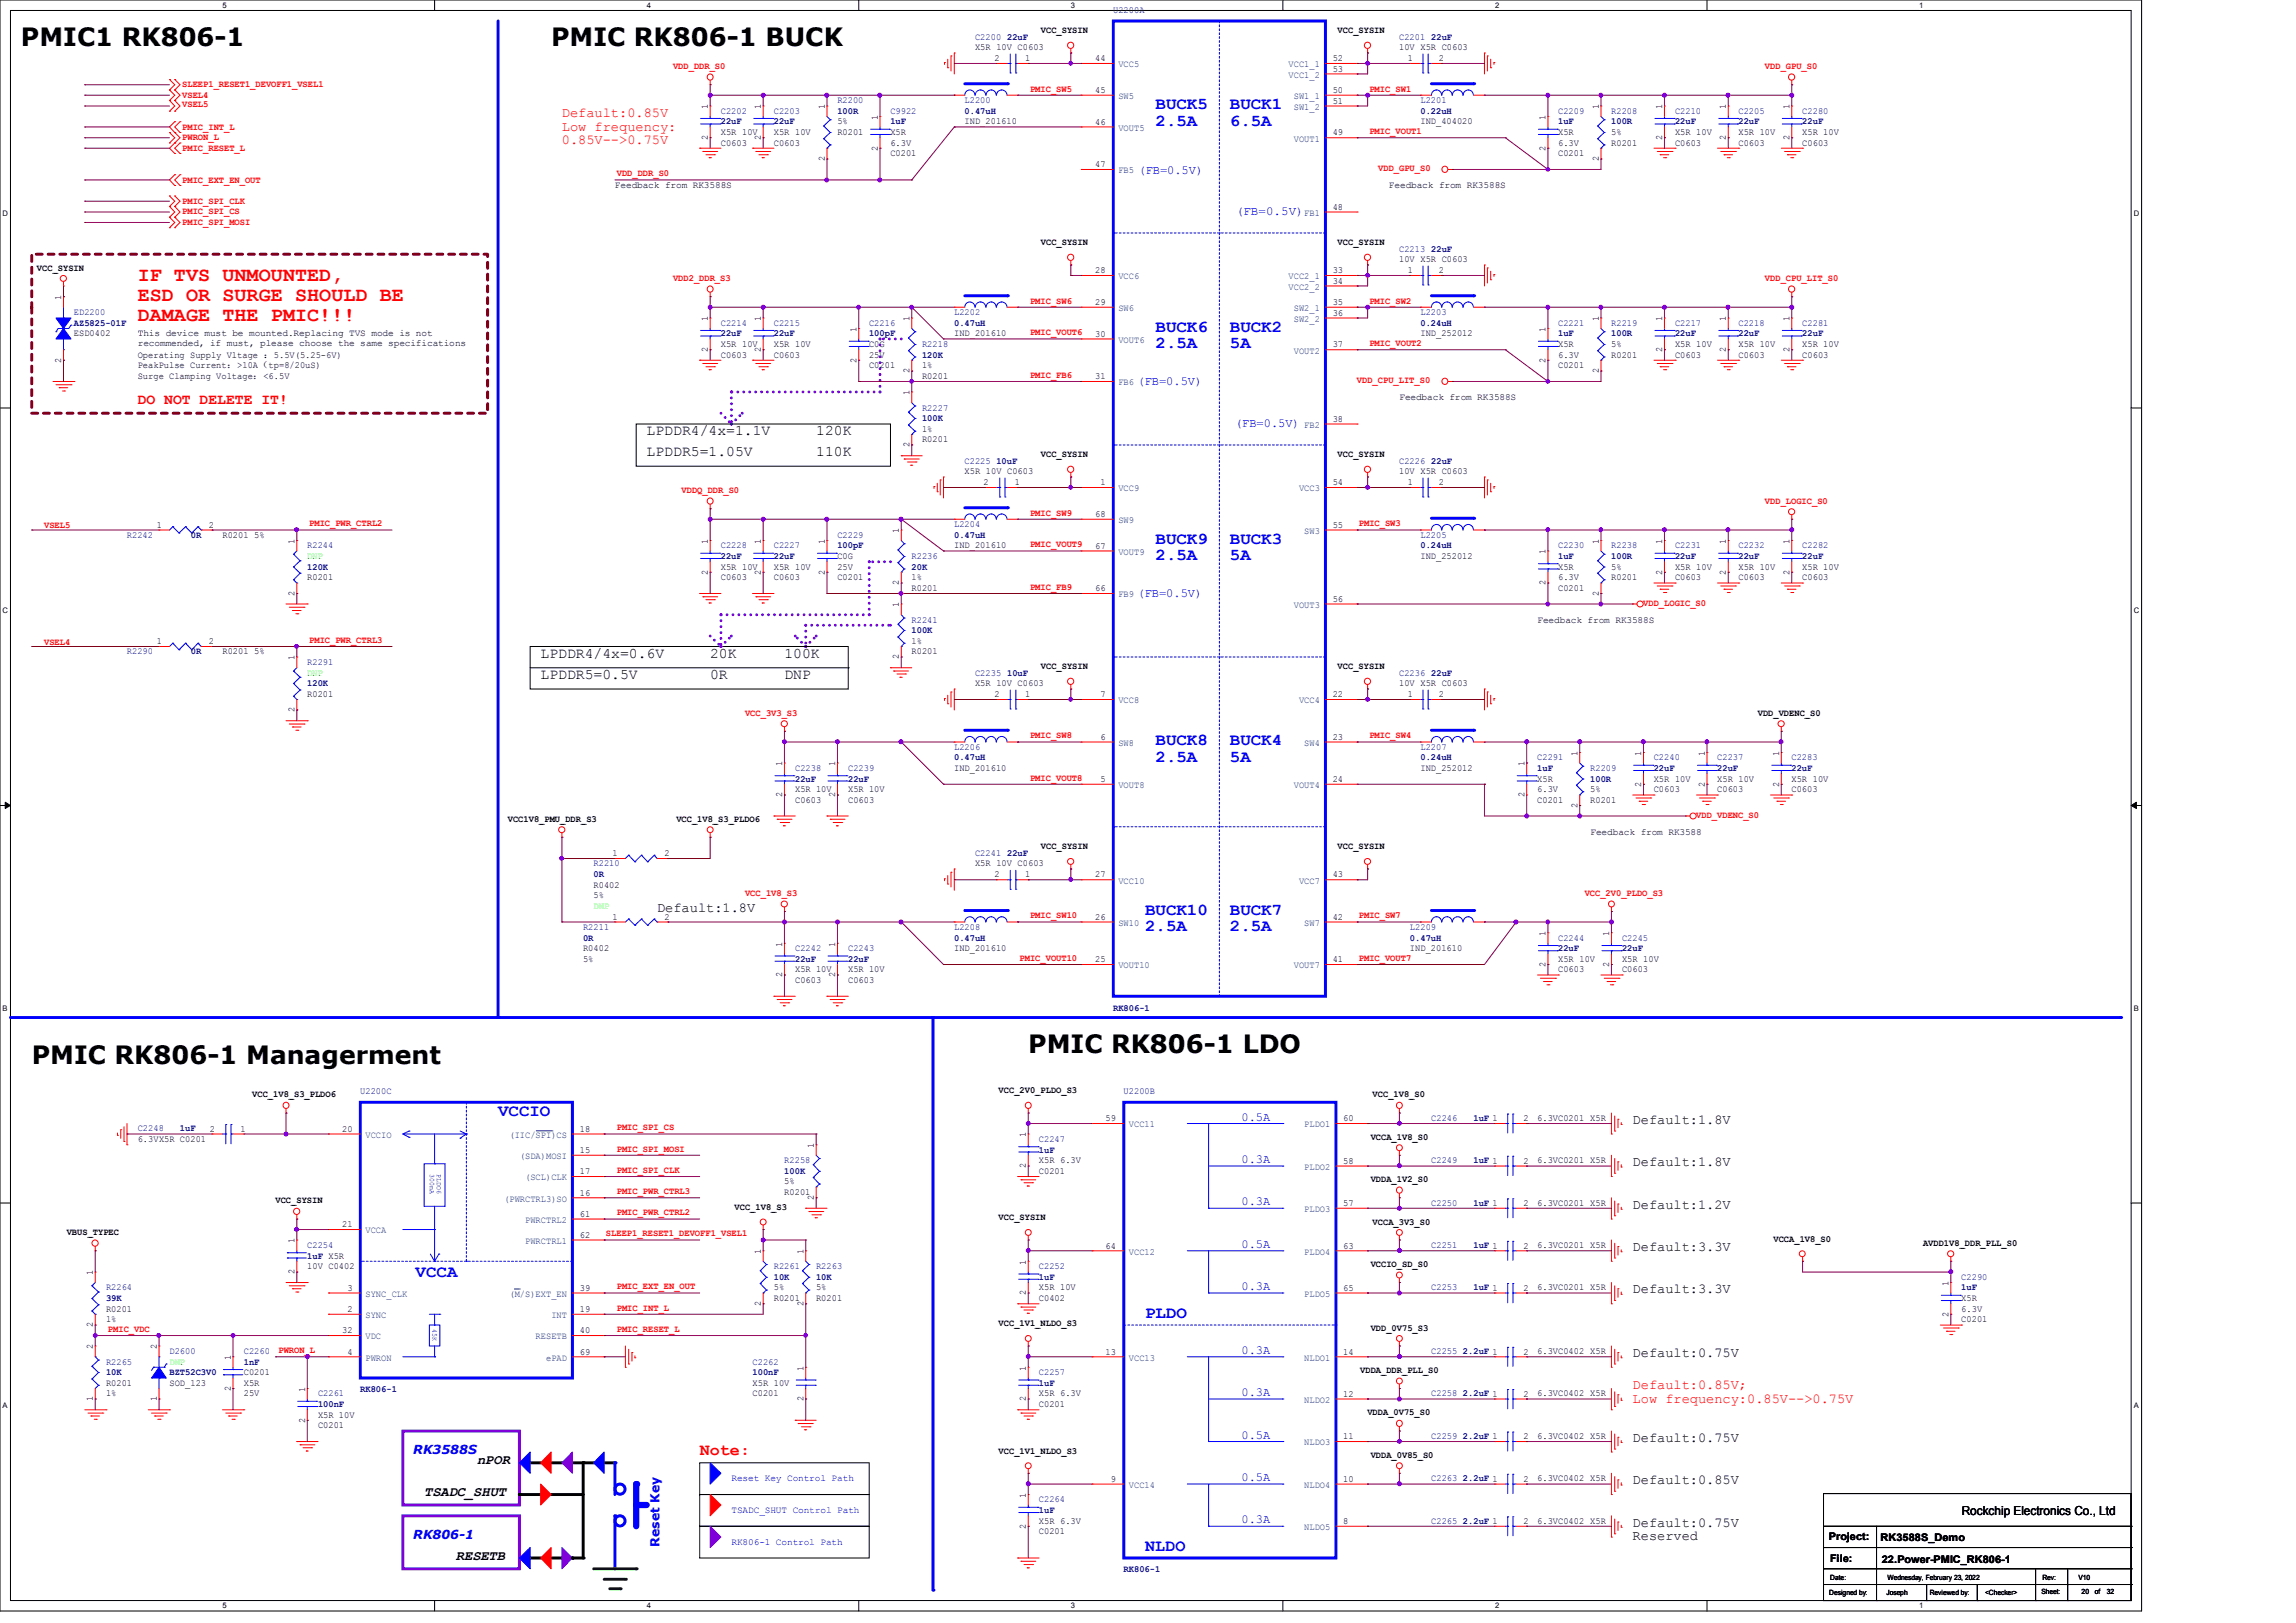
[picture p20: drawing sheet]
<svg xmlns="http://www.w3.org/2000/svg" width="297mm" height="210mm" viewBox="0 0 297 210" stroke-linecap="round" stroke-linejoin="round" font-family="sans-serif">
<defs><g id="words">
<g font-size="3.3">
<text x="2.7" y="6">PMIC1 RK806-1</text>
<text x="71.3" y="6">PMIC RK806-1 BUCK</text>
<text x="4.1" y="137.7">PMIC RK806-1 Managerment</text>
<text x="133" y="136.3">PMIC RK806-1 LDO</text>
</g>
<g font-size="2.6" fill="#f00">
<text x="17.8" y="36.4">IF TVS UNMOUNTED,</text>
<text x="17.8" y="39">ESD OR SURGE SHOULD BE</text>
<text x="17.8" y="41.6">DAMAGE THE PMIC!!!</text>
</g>
<g font-size="2.2" fill="#00f">
<text x="149.5" y="14.1">BUCK5</text>
<text x="149.5" y="16.3">2.5A</text>
<text x="159.1" y="14.1">BUCK1</text>
<text x="159.1" y="16.3">6.5A</text>
<text x="149.5" y="42.9">BUCK6</text>
<text x="149.5" y="45.1">2.5A</text>
<text x="159.1" y="42.9">BUCK2</text>
<text x="159.1" y="45.1">5A</text>
<text x="149.5" y="70.4">BUCK9</text>
<text x="159.1" y="70.4">BUCK3</text>
<text x="149.5" y="72.5">2.5A</text>
<text x="159.1" y="72.5">5A</text>
<text x="149.5" y="96.4">BUCK8</text>
<text x="149.5" y="98.6">2.5A</text>
<text x="159.1" y="96.4">BUCK4</text>
<text x="159.1" y="98.6">5A</text>
<text x="148.1" y="118.4">BUCK10</text>
<text x="159.1" y="118.4">BUCK7</text>
<text x="148.1" y="120.5">2.5A</text>
<text x="159.1" y="120.5">2.5A</text>
<text x="64.4" y="144.4">VCCIO</text>
<text x="53.8" y="165.3">VCCA</text>
<text x="148.1" y="170.5">PLDO</text>
<text x="148.1" y="200.7">NLDO</text>
</g>
<text font-size="2.2" fill="#f00" x="90.5" y="188.3">Note:</text>
<text font-size="1.9" fill="#f00" x="17.8" y="52.3">DO NOT DELETE IT!</text>
<g font-size="1.9">
<text x="83.6" y="56.3">LPDDR4/4x=1.1V</text>
<text x="83.6" y="59.1">LPDDR5=1.05V</text>
<text x="105.6" y="59.1">110K</text>
<text x="105.6" y="56.3">120K</text>
<text x="69.9" y="85.1">LPDDR4/4x=0.6V</text>
<text x="69.9" y="87.9">LPDDR5=0.5V</text>
<text x="91.9" y="87.9">0R</text>
<text x="91.9" y="85.1">20K</text>
<text x="101.5" y="85.1">100K</text>
<text x="101.5" y="87.9">DNP</text>
</g>
<g font-size="1.8" fill="#f00">
<text x="72.7" y="15.1">Default:0.85V</text>
<text x="72.7" y="16.9">Low frequency:</text>
<text x="72.7" y="18.7">0.85V--&gt;0.75V</text>
<text x="211.2" y="179.7">Default:0.85V;</text>
<text x="211.2" y="181.5">Low frequency:0.85V--&gt;0.75V</text>
</g>
<g font-size="1.8">
<text x="85" y="118">Default:1.8V</text>
<text x="211.2" y="145.4">Default:1.8V</text>
<text x="211.2" y="150.9">Default:1.8V</text>
<text x="211.2" y="156.4">Default:1.2V</text>
<text x="211.2" y="161.8">Default:3.3V</text>
<text x="211.2" y="167.3">Default:3.3V</text>
<text x="211.2" y="175.6">Default:0.75V</text>
<text x="61.7" y="189.4">nPOR</text>
<text x="211.2" y="186.6">Default:0.75V</text>
<text x="54.9" y="193.6">TSADC_SHUT</text>
<text x="211.2" y="192">Default:0.85V</text>
<text x="211.2" y="197.5">Default:0.75V</text>
<text x="59" y="201.8">RESETB</text>
<text x="211.2" y="199.3">Reserved</text>
</g>
<g font-size="1.6" fill="#00f">
<text x="147.3" y="22.5">(FB=0.5V)</text>
<text x="159.9" y="27.9">(FB=0.5V)</text>
<text x="147.1" y="49.8">(FB=0.5V)</text>
<text x="159.8" y="55.3">(FB=0.5V)</text>
<text x="147.1" y="77.3">(FB=0.5V)</text>
<text x="160.6" y="145">0.5A</text>
<text x="160.6" y="156">0.3A</text>
<text x="160.6" y="150.5">0.3A</text>
<text x="160.6" y="161.5">0.5A</text>
<text x="160.6" y="167">0.3A</text>
<text x="160.6" y="175.2">0.3A</text>
<text x="160.6" y="180.7">0.3A</text>
<text x="53.5" y="188.1">RK3588S</text>
<text x="160.6" y="186.1">0.5A</text>
<text x="160.6" y="191.6">0.5A</text>
<text x="160.6" y="197.1">0.3A</text>
<text x="53.5" y="199.1">RK806-1</text>
<text x="85.3" y="200.1" transform="rotate(-90 85.3 200.1)">Reset Key</text>
</g>
<text font-size="1.6" x="253.8" y="196">Rockchip Electronics Co., Ltd</text>
<g font-size="1.4">
<text x="236.6" y="199.3">Project:</text>
<text x="236.7" y="202.1">File:</text>
<text x="243.3" y="199.4">RK3588S_Demo</text>
<text x="243.4" y="202.2">22.Power-PMIC_RK806-1</text>
</g>
<g font-size="1.2" fill="#000080">
<text x="126.1" y="5.1">C2200</text>
<text x="130.3" y="5.1">22uF</text>
<text x="144" y="1.7">U2200A</text>
<text x="181" y="5.1">C2201</text>
<text x="185.1" y="5.1">22uF</text>
<text x="93.2" y="14.7">C2202</text>
<text x="93.2" y="16.1">22uF</text>
<text x="100.1" y="14.7">C2203</text>
<text x="100.1" y="16.1">22uF</text>
<text x="108.3" y="13.3">R2200</text>
<text x="108.3" y="14.7">100R</text>
<text x="115.2" y="14.7">C9922</text>
<text x="115.2" y="16.1">1uF</text>
<text x="124.8" y="13.3">L2200</text>
<text x="124.8" y="14.7">0.47uH</text>
<text x="183.7" y="13.3">L2201</text>
<text x="183.7" y="14.7">0.22uH</text>
<text x="201.6" y="14.7">C2209</text>
<text x="201.6" y="16.1">1uF</text>
<text x="208.4" y="14.7">R2208</text>
<text x="208.4" y="16.1">100R</text>
<text x="216.7" y="14.7">C2210</text>
<text x="216.7" y="16.1">22uF</text>
<text x="224.9" y="14.7">C2205</text>
<text x="224.9" y="16.1">22uF</text>
<text x="233.1" y="14.7">C2280</text>
<text x="233.1" y="16.1">22uF</text>
<text x="181" y="32.6">C2213</text>
<text x="185.1" y="32.6">22uF</text>
<text x="9.6" y="40.8">ED2200</text>
<text x="123.4" y="40.8">L2202</text>
<text x="183.7" y="40.8">L2203</text>
<text x="9.6" y="42.2">AZ5825-01F</text>
<text x="93.2" y="42.2">C2214</text>
<text x="93.2" y="43.5">22uF</text>
<text x="100.1" y="42.2">C2215</text>
<text x="100.1" y="43.5">22uF</text>
<text x="112.4" y="42.2">C2216</text>
<text x="112.4" y="43.5">100pF</text>
<text x="119.3" y="44.9">R2218</text>
<text x="119.3" y="46.3">120K</text>
<text x="123.4" y="42.2">0.47uH</text>
<text x="183.7" y="42.2">0.24uH</text>
<text x="201.6" y="42.2">C2221</text>
<text x="201.6" y="43.5">1uF</text>
<text x="208.4" y="42.2">R2219</text>
<text x="208.4" y="43.5">100R</text>
<text x="216.7" y="42.2">C2217</text>
<text x="216.7" y="43.5">22uF</text>
<text x="224.9" y="42.2">C2218</text>
<text x="224.9" y="43.5">22uF</text>
<text x="233.1" y="42.2">C2281</text>
<text x="233.1" y="43.5">22uF</text>
<text x="119.3" y="53.1">R2227</text>
<text x="119.3" y="54.5">100K</text>
<text x="124.8" y="60">C2225</text>
<text x="128.9" y="60">10uF</text>
<text x="181" y="60">C2226</text>
<text x="185.1" y="60">22uF</text>
<text x="16.4" y="69.6">R2242</text>
<text x="24.7" y="69.6">0R</text>
<text x="39.7" y="71">R2244</text>
<text x="93.2" y="71">C2228</text>
<text x="100.1" y="71">C2227</text>
<text x="108.3" y="69.6">C2229</text>
<text x="108.3" y="71">100pF</text>
<text x="123.4" y="68.2">L2204</text>
<text x="123.4" y="69.6">0.47uH</text>
<text x="183.7" y="69.6">L2205</text>
<text x="183.7" y="71">0.24uH</text>
<text x="201.6" y="71">C2230</text>
<text x="208.4" y="71">R2238</text>
<text x="216.7" y="71">C2231</text>
<text x="224.9" y="71">C2232</text>
<text x="233.1" y="71">C2282</text>
<text x="39.7" y="73.7">120K</text>
<text x="93.2" y="72.3">22uF</text>
<text x="100.1" y="72.3">22uF</text>
<text x="117.9" y="72.3">R2236</text>
<text x="117.9" y="73.7">20K</text>
<text x="201.6" y="72.3">1uF</text>
<text x="208.4" y="72.3">100R</text>
<text x="216.7" y="72.3">22uF</text>
<text x="224.9" y="72.3">22uF</text>
<text x="233.1" y="72.3">22uF</text>
<text x="117.9" y="80.6">R2241</text>
<text x="117.9" y="81.9">100K</text>
<text x="16.4" y="84.7">R2290</text>
<text x="24.7" y="84.7">0R</text>
<text x="39.7" y="86">R2291</text>
<text x="39.7" y="88.8">120K</text>
<text x="126.1" y="87.4">C2235</text>
<text x="130.3" y="87.4">10uF</text>
<text x="181" y="87.4">C2236</text>
<text x="185.1" y="87.4">22uF</text>
<text x="102.9" y="99.7">C2238</text>
<text x="102.9" y="101.1">22uF</text>
<text x="109.7" y="99.7">C2239</text>
<text x="109.7" y="101.1">22uF</text>
<text x="123.4" y="97">L2206</text>
<text x="123.4" y="98.4">0.47uH</text>
<text x="183.7" y="97">L2207</text>
<text x="183.7" y="98.4">0.24uH</text>
<text x="198.9" y="98.4">C2291</text>
<text x="198.9" y="99.7">1uF</text>
<text x="205.7" y="99.7">R2209</text>
<text x="205.7" y="101.1">100R</text>
<text x="213.9" y="98.4">C2240</text>
<text x="213.9" y="99.7">22uF</text>
<text x="222.1" y="98.4">C2237</text>
<text x="222.1" y="99.7">22uF</text>
<text x="231.7" y="98.4">C2283</text>
<text x="231.7" y="99.7">22uF</text>
<text x="76.8" y="112.1">R2210</text>
<text x="76.8" y="113.5">0R</text>
<text x="126.1" y="110.7">C2241</text>
<text x="130.3" y="110.7">22uF</text>
<text x="75.4" y="120.3">R2211</text>
<text x="75.4" y="121.7">0R</text>
<text x="102.9" y="123.1">C2242</text>
<text x="102.9" y="124.5">22uF</text>
<text x="109.7" y="123.1">C2243</text>
<text x="109.7" y="124.5">22uF</text>
<text x="123.4" y="120.3">L2208</text>
<text x="123.4" y="121.7">0.47uH</text>
<text x="182.4" y="120.3">L2209</text>
<text x="182.4" y="121.7">0.47uH</text>
<text x="201.6" y="121.7">C2244</text>
<text x="201.6" y="123.1">22uF</text>
<text x="209.8" y="121.7">C2245</text>
<text x="209.8" y="123.1">22uF</text>
<text x="144" y="130.8">RK806-1</text>
<text x="46.6" y="141.6">U2200C</text>
<text x="145.4" y="141.6">U2200B</text>
<text x="17.8" y="146.4">C2248</text>
<text x="23.3" y="146.4">1uF</text>
<text x="134.4" y="147.7">C2247</text>
<text x="134.4" y="149.1">1uF</text>
<text x="185.1" y="145">C2246</text>
<text x="190.6" y="145">1uF 1</text>
<text x="101.5" y="150.5">R2258</text>
<text x="101.5" y="151.9">100K</text>
<text x="185.1" y="150.5">C2249</text>
<text x="185.1" y="156">C2250</text>
<text x="190.6" y="150.5">1uF 1</text>
<text x="190.6" y="156">1uF 1</text>
<text x="39.7" y="161.5">C2254</text>
<text x="185.1" y="161.5">C2251</text>
<text x="190.6" y="161.5">1uF 1</text>
<text x="13.7" y="167">R2264</text>
<text x="39.7" y="162.9">1uF X5R</text>
<text x="100.1" y="164.2">R2261</text>
<text x="100.1" y="165.6">10K</text>
<text x="105.6" y="164.2">R2263</text>
<text x="105.6" y="165.6">10K</text>
<text x="134.4" y="164.2">C2252</text>
<text x="134.4" y="165.6">1uF</text>
<text x="185.1" y="167">C2253</text>
<text x="190.6" y="167">1uF 1</text>
<text x="253.7" y="165.6">C2290</text>
<text x="253.7" y="167">1uF</text>
<text x="13.7" y="168.3">39K</text>
<text x="13.7" y="176.6">R2265</text>
<text x="13.7" y="177.9">10K</text>
<text x="21.9" y="175.2">D2600</text>
<text x="21.9" y="177.9">BZT52C3V0</text>
<text x="31.5" y="175.2">C2260</text>
<text x="31.5" y="176.6">1nF</text>
<text x="97.4" y="176.6">C2262</text>
<text x="97.4" y="177.9">100nF</text>
<text x="134.4" y="177.9">C2257</text>
<text x="134.4" y="179.3">1uF</text>
<text x="185.1" y="175.2">C2255</text>
<text x="189.2" y="175.2">2.2uF 1</text>
<text x="41.1" y="180.7">C2261</text>
<text x="41.1" y="182">100nF</text>
<text x="46.6" y="180.1">RK806-1</text>
<text x="185.1" y="180.7">C2258</text>
<text x="189.2" y="180.7">2.2uF 1</text>
<text x="185.1" y="186.2">C2259</text>
<text x="185.1" y="191.6">C2263</text>
<text x="189.2" y="186.2">2.2uF 1</text>
<text x="189.2" y="191.6">2.2uF 1</text>
<text x="134.4" y="194.4">C2264</text>
<text x="134.4" y="195.7">1uF</text>
<text x="185.1" y="197.1">C2265</text>
<text x="189.2" y="197.1">2.2uF 1</text>
<text x="145.4" y="203.5">RK806-1</text>
</g>
<g font-size="1.2">
<text x="134.6" y="4.3">VCC_SYSIN</text>
<text x="173" y="4.3">VCC_SYSIN</text>
<text x="126.1" y="6.5">X5R 10V C0603</text>
<text x="128.6" y="7.9">2</text>
<text x="132.6" y="7.9">1</text>
<text x="141.7" y="7.9">44</text>
<text x="172.4" y="7.9">52</text>
<text x="172.4" y="9.3">53</text>
<text x="181" y="6.5">10V X5R C0603</text>
<text x="182.1" y="7.9">1</text>
<text x="186.1" y="7.9">2</text>
<text x="91.6" y="14.1" transform="rotate(-90 91.6 14.1)">1</text>
<text x="93.2" y="17.4">X5R 10V</text>
<text x="98.4" y="14.1" transform="rotate(-90 98.4 14.1)">1</text>
<text x="100.1" y="17.4">X5R 10V</text>
<text x="106.7" y="14.1" transform="rotate(-90 106.7 14.1)">1</text>
<text x="108.3" y="17.4">R0201</text>
<text x="108.3" y="16.1">5%</text>
<text x="113.5" y="15.5" transform="rotate(-90 113.5 15.5)">1</text>
<text x="115.2" y="17.4">X5R</text>
<text x="124.8" y="16.1">IND_201610</text>
<text x="141.7" y="12">45</text>
<text x="141.7" y="16.1">46</text>
<text x="172.4" y="12">50</text>
<text x="172.4" y="13.4">51</text>
<text x="172.4" y="17.5">49</text>
<text x="183.7" y="16.1">IND_404020</text>
<text x="199.9" y="15.5" transform="rotate(-90 199.9 15.5)">1</text>
<text x="201.6" y="17.4">X5R</text>
<text x="206.8" y="14.1" transform="rotate(-90 206.8 14.1)">1</text>
<text x="208.4" y="17.4">5%</text>
<text x="215" y="14.1" transform="rotate(-90 215 14.1)">1</text>
<text x="216.7" y="17.4">X5R 10V</text>
<text x="223.3" y="14.1" transform="rotate(-90 223.3 14.1)">1</text>
<text x="224.9" y="17.4">X5R 10V</text>
<text x="231.5" y="14.1" transform="rotate(-90 231.5 14.1)">1</text>
<text x="233.1" y="17.4">X5R 10V</text>
<text x="91.6" y="18.1" transform="rotate(-90 91.6 18.1)">2</text>
<text x="93.2" y="18.8">C0603</text>
<text x="98.4" y="18.1" transform="rotate(-90 98.4 18.1)">2</text>
<text x="100.1" y="18.8">C0603</text>
<text x="106.7" y="20.9" transform="rotate(-90 106.7 20.9)">2</text>
<text x="113.5" y="19.5" transform="rotate(-90 113.5 19.5)">2</text>
<text x="115.2" y="20.2">C0201</text>
<text x="115.2" y="18.8">6.3V</text>
<text x="141.7" y="21.6">47</text>
<text x="199.9" y="19.5" transform="rotate(-90 199.9 19.5)">2</text>
<text x="201.6" y="20.2">C0201</text>
<text x="201.6" y="18.8">6.3V</text>
<text x="206.8" y="20.9" transform="rotate(-90 206.8 20.9)">2</text>
<text x="208.4" y="18.8">R0201</text>
<text x="215" y="18.1" transform="rotate(-90 215 18.1)">2</text>
<text x="216.7" y="18.8">C0603</text>
<text x="223.3" y="18.1" transform="rotate(-90 223.3 18.1)">2</text>
<text x="224.9" y="18.8">C0603</text>
<text x="231.5" y="18.1" transform="rotate(-90 231.5 18.1)">2</text>
<text x="233.1" y="18.8">C0603</text>
<text x="79.5" y="24.3">Feedback from RK3588S</text>
<text x="172.4" y="27.1">48</text>
<text x="179.7" y="24.3">Feedback from RK3588S</text>
<text x="4.8" y="35">VCC_SYSIN</text>
<text x="134.6" y="31.7">VCC_SYSIN</text>
<text x="141.7" y="35.3">28</text>
<text x="172.4" y="35.3">33</text>
<text x="173" y="31.7">VCC_SYSIN</text>
<text x="181" y="33.9">10V X5R C0603</text>
<text x="182.1" y="35.3">1</text>
<text x="186.1" y="35.3">2</text>
<text x="7.9" y="38.8" transform="rotate(-90 7.9 38.8)">1</text>
<text x="91.6" y="41.6" transform="rotate(-90 91.6 41.6)">1</text>
<text x="98.4" y="41.6" transform="rotate(-90 98.4 41.6)">1</text>
<text x="117.6" y="41.6" transform="rotate(-90 117.6 41.6)">1</text>
<text x="141.7" y="39.5">29</text>
<text x="172.4" y="36.7">34</text>
<text x="172.4" y="39.5">35</text>
<text x="172.4" y="40.9">36</text>
<text x="206.8" y="41.6" transform="rotate(-90 206.8 41.6)">1</text>
<text x="215" y="41.6" transform="rotate(-90 215 41.6)">1</text>
<text x="223.3" y="41.6" transform="rotate(-90 223.3 41.6)">1</text>
<text x="231.5" y="41.6" transform="rotate(-90 231.5 41.6)">1</text>
<text x="7.9" y="46.9" transform="rotate(-90 7.9 46.9)">2</text>
<text x="9.6" y="43.5">ESD0402</text>
<text x="17.8" y="46.3">Operating Supply Vltage ：5.5V(5.25-6V)</text>
<text x="17.8" y="47.6">PeakPulse Current：&gt;10A（tp=8/20uS)</text>
<text x="17.8" y="43.5">This device must be mounted.Replacing TVS mode is not</text>
<text x="17.8" y="44.7">recommended, if must, please choose the same specifications</text>
<text x="91.6" y="45.5" transform="rotate(-90 91.6 45.5)">2</text>
<text x="93.2" y="46.3">C0603</text>
<text x="93.2" y="44.9">X5R 10V</text>
<text x="98.4" y="45.5" transform="rotate(-90 98.4 45.5)">2</text>
<text x="100.1" y="46.3">C0603</text>
<text x="100.1" y="44.9">X5R 10V</text>
<text x="110.8" y="46.9" transform="rotate(-90 110.8 46.9)">2</text>
<text x="110.8" y="42.9" transform="rotate(-90 110.8 42.9)">1</text>
<text x="112.4" y="47.6">C0201</text>
<text x="112.4" y="44.9">C0G</text>
<text x="112.4" y="46.3">25V</text>
<text x="119.3" y="47.6">1%</text>
<text x="123.4" y="43.5">IND_201610</text>
<text x="141.7" y="43.6">30</text>
<text x="172.4" y="45">37</text>
<text x="183.7" y="43.5">IND_252012</text>
<text x="199.9" y="46.9" transform="rotate(-90 199.9 46.9)">2</text>
<text x="199.9" y="42.9" transform="rotate(-90 199.9 42.9)">1</text>
<text x="201.6" y="47.6">C0201</text>
<text x="201.6" y="44.9">X5R</text>
<text x="201.6" y="46.3">6.3V</text>
<text x="208.4" y="46.3">R0201</text>
<text x="208.4" y="44.9">5%</text>
<text x="215" y="45.5" transform="rotate(-90 215 45.5)">2</text>
<text x="216.7" y="46.3">C0603</text>
<text x="216.7" y="44.9">X5R 10V</text>
<text x="223.3" y="45.5" transform="rotate(-90 223.3 45.5)">2</text>
<text x="224.9" y="46.3">C0603</text>
<text x="224.9" y="44.9">X5R 10V</text>
<text x="231.5" y="45.5" transform="rotate(-90 231.5 45.5)">2</text>
<text x="233.1" y="46.3">C0603</text>
<text x="233.1" y="44.9">X5R 10V</text>
<text x="17.8" y="49">Surge Clamping Voltage：&lt;6.5V</text>
<text x="117.6" y="51.2" transform="rotate(-90 117.6 51.2)">1</text>
<text x="117.6" y="48.3" transform="rotate(-90 117.6 48.3)">2</text>
<text x="119.3" y="49">R0201</text>
<text x="141.7" y="49.1">31</text>
<text x="181" y="51.7">Feedback from RK3588S</text>
<text x="206.8" y="48.3" transform="rotate(-90 206.8 48.3)">2</text>
<text x="117.6" y="57.9" transform="rotate(-90 117.6 57.9)">2</text>
<text x="119.3" y="57.2">R0201</text>
<text x="119.3" y="55.9">1%</text>
<text x="134.6" y="59.1">VCC_SYSIN</text>
<text x="172.4" y="54.6">38</text>
<text x="173" y="59.1">VCC_SYSIN</text>
<text x="124.8" y="61.3">X5R 10V C0603</text>
<text x="127.2" y="62.8">2</text>
<text x="131.3" y="62.8">1</text>
<text x="142.3" y="62.8">1</text>
<text x="172.4" y="62.8">54</text>
<text x="181" y="61.3">10V X5R C0603</text>
<text x="182.1" y="62.8">1</text>
<text x="186.1" y="62.8">2</text>
<text x="20.3" y="68.3">1</text>
<text x="27" y="68.3">2</text>
<text x="28.8" y="69.6">R0201</text>
<text x="32.9" y="69.6">5%</text>
<text x="38.1" y="70.3" transform="rotate(-90 38.1 70.3)">1</text>
<text x="91.6" y="70.3" transform="rotate(-90 91.6 70.3)">1</text>
<text x="98.4" y="70.3" transform="rotate(-90 98.4 70.3)">1</text>
<text x="106.7" y="70.3" transform="rotate(-90 106.7 70.3)">1</text>
<text x="116.3" y="69" transform="rotate(-90 116.3 69)">1</text>
<text x="123.4" y="71">IND_201610</text>
<text x="141.7" y="66.9">68</text>
<text x="141.7" y="71">67</text>
<text x="172.4" y="68.3">55</text>
<text x="199.9" y="71.7" transform="rotate(-90 199.9 71.7)">1</text>
<text x="206.8" y="70.3" transform="rotate(-90 206.8 70.3)">1</text>
<text x="215" y="70.3" transform="rotate(-90 215 70.3)">1</text>
<text x="223.3" y="70.3" transform="rotate(-90 223.3 70.3)">1</text>
<text x="231.5" y="70.3" transform="rotate(-90 231.5 70.3)">1</text>
<text x="38.1" y="77.1" transform="rotate(-90 38.1 77.1)">2</text>
<text x="39.7" y="75.1">R0201</text>
<text x="91.6" y="74.4" transform="rotate(-90 91.6 74.4)">2</text>
<text x="93.2" y="75.1">C0603</text>
<text x="93.2" y="73.7">X5R 10V</text>
<text x="98.4" y="74.4" transform="rotate(-90 98.4 74.4)">2</text>
<text x="100.1" y="75.1">C0603</text>
<text x="100.1" y="73.7">X5R 10V</text>
<text x="106.7" y="74.4" transform="rotate(-90 106.7 74.4)">2</text>
<text x="108.3" y="75.1">C0201</text>
<text x="108.3" y="72.3">C0G</text>
<text x="108.3" y="73.7">25V</text>
<text x="116.3" y="75.7" transform="rotate(-90 116.3 75.7)">2</text>
<text x="117.9" y="76.5">R0201</text>
<text x="117.9" y="75.1">1%</text>
<text x="141.7" y="76.5">66</text>
<text x="172.4" y="77.9">56</text>
<text x="183.7" y="72.3">IND_252012</text>
<text x="199.9" y="75.7" transform="rotate(-90 199.9 75.7)">2</text>
<text x="201.6" y="76.5">C0201</text>
<text x="201.6" y="73.7">X5R</text>
<text x="201.6" y="75.1">6.3V</text>
<text x="206.8" y="77.1" transform="rotate(-90 206.8 77.1)">2</text>
<text x="208.4" y="75.1">R0201</text>
<text x="208.4" y="73.7">5%</text>
<text x="215" y="74.4" transform="rotate(-90 215 74.4)">2</text>
<text x="216.7" y="75.1">C0603</text>
<text x="216.7" y="73.7">X5R 10V</text>
<text x="223.3" y="74.4" transform="rotate(-90 223.3 74.4)">2</text>
<text x="224.9" y="75.1">C0603</text>
<text x="224.9" y="73.7">X5R 10V</text>
<text x="231.5" y="74.4" transform="rotate(-90 231.5 74.4)">2</text>
<text x="233.1" y="75.1">C0603</text>
<text x="233.1" y="73.7">X5R 10V</text>
<text x="20.3" y="83.4">1</text>
<text x="27" y="83.4">2</text>
<text x="116.3" y="78.6" transform="rotate(-90 116.3 78.6)">1</text>
<text x="117.9" y="83.3">1%</text>
<text x="198.9" y="80.6">Feedback from RK3588S</text>
<text x="28.8" y="84.7">R0201</text>
<text x="32.9" y="84.7">5%</text>
<text x="38.1" y="85.4" transform="rotate(-90 38.1 85.4)">1</text>
<text x="116.3" y="85.3" transform="rotate(-90 116.3 85.3)">2</text>
<text x="117.9" y="84.7">R0201</text>
<text x="126.1" y="88.8">X5R 10V C0603</text>
<text x="134.6" y="86.6">VCC_SYSIN</text>
<text x="173" y="86.6">VCC_SYSIN</text>
<text x="181" y="88.8">10V X5R C0603</text>
<text x="38.1" y="92.2" transform="rotate(-90 38.1 92.2)">2</text>
<text x="39.7" y="90.2">R0201</text>
<text x="128.6" y="90.2">2</text>
<text x="132.6" y="90.2">1</text>
<text x="142.3" y="90.2">7</text>
<text x="142.3" y="95.7">6</text>
<text x="172.4" y="90.2">22</text>
<text x="172.4" y="95.7">23</text>
<text x="182.1" y="90.2">1</text>
<text x="186.1" y="90.2">2</text>
<text x="227.4" y="92.6">VDD_VDENC_S0</text>
<text x="101.2" y="99.2" transform="rotate(-90 101.2 99.2)">1</text>
<text x="108" y="99.2" transform="rotate(-90 108 99.2)">1</text>
<text x="123.4" y="99.7">IND_201610</text>
<text x="142.3" y="101.2">5</text>
<text x="172.4" y="101.2">24</text>
<text x="183.7" y="99.7">IND_252012</text>
<text x="197.2" y="99.2" transform="rotate(-90 197.2 99.2)">1</text>
<text x="198.9" y="101.1">X5R</text>
<text x="204" y="97.8" transform="rotate(-90 204 97.8)">1</text>
<text x="212.3" y="101.8" transform="rotate(-90 212.3 101.8)">2</text>
<text x="212.3" y="97.8" transform="rotate(-90 212.3 97.8)">1</text>
<text x="213.9" y="101.1">X5R 10V</text>
<text x="220.5" y="101.8" transform="rotate(-90 220.5 101.8)">2</text>
<text x="220.5" y="97.8" transform="rotate(-90 220.5 97.8)">1</text>
<text x="222.1" y="101.1">X5R 10V</text>
<text x="230.1" y="101.8" transform="rotate(-90 230.1 101.8)">2</text>
<text x="230.1" y="97.8" transform="rotate(-90 230.1 97.8)">1</text>
<text x="231.7" y="101.1">X5R 10V</text>
<text x="65.7" y="106.3">VCC1V8_PMU_DDR_S3</text>
<text x="87.5" y="106.3">VCC_1V8_S3_PLDO6</text>
<text x="101.2" y="103.1" transform="rotate(-90 101.2 103.1)">2</text>
<text x="102.9" y="103.9">C0603</text>
<text x="102.9" y="102.5">X5R 10V</text>
<text x="108" y="103.1" transform="rotate(-90 108 103.1)">2</text>
<text x="109.7" y="103.9">C0603</text>
<text x="109.7" y="102.5">X5R 10V</text>
<text x="197.2" y="103.1" transform="rotate(-90 197.2 103.1)">2</text>
<text x="198.9" y="103.9">C0201</text>
<text x="198.9" y="102.5">6.3V</text>
<text x="204" y="104.5" transform="rotate(-90 204 104.5)">2</text>
<text x="205.7" y="103.9">R0201</text>
<text x="205.7" y="102.5">5%</text>
<text x="205.7" y="108">Feedback from RK3588</text>
<text x="213.9" y="102.5">C0603</text>
<text x="222.1" y="102.5">C0603</text>
<text x="231.7" y="102.5">C0603</text>
<text x="79.2" y="110.8">1</text>
<text x="86" y="110.8">2</text>
<text x="126.1" y="112.1">X5R 10V C0603</text>
<text x="128.6" y="113.5">2</text>
<text x="132.6" y="113.5">1</text>
<text x="134.6" y="109.9">VCC_SYSIN</text>
<text x="141.7" y="113.5">27</text>
<text x="172.4" y="113.5">43</text>
<text x="173" y="109.9">VCC_SYSIN</text>
<text x="76.8" y="114.9">R0402</text>
<text x="76.8" y="116.2">5%</text>
<text x="79.2" y="119">1</text>
<text x="86" y="119">2</text>
<text x="141.7" y="119">26</text>
<text x="172.4" y="119">42</text>
<text x="75.4" y="123.1">R0402</text>
<text x="75.4" y="124.5">5%</text>
<text x="101.2" y="122.5" transform="rotate(-90 101.2 122.5)">1</text>
<text x="102.9" y="125.8">X5R 10V</text>
<text x="108" y="122.5" transform="rotate(-90 108 122.5)">1</text>
<text x="109.7" y="125.8">X5R 10V</text>
<text x="123.4" y="123.1">IND_201610</text>
<text x="141.7" y="124.5">25</text>
<text x="172.4" y="124.5">41</text>
<text x="182.4" y="123.1">IND_201610</text>
<text x="199.9" y="125.1" transform="rotate(-90 199.9 125.1)">2</text>
<text x="199.9" y="121.1" transform="rotate(-90 199.9 121.1)">1</text>
<text x="201.6" y="125.8">C0603</text>
<text x="201.6" y="124.5">X5R 10V</text>
<text x="208.2" y="125.1" transform="rotate(-90 208.2 125.1)">2</text>
<text x="208.2" y="121.1" transform="rotate(-90 208.2 121.1)">1</text>
<text x="209.8" y="125.8">C0603</text>
<text x="209.8" y="124.5">X5R 10V</text>
<text x="101.2" y="126.5" transform="rotate(-90 101.2 126.5)">2</text>
<text x="102.9" y="127.2">C0603</text>
<text x="108" y="126.5" transform="rotate(-90 108 126.5)">2</text>
<text x="109.7" y="127.2">C0603</text>
<text x="32.6" y="142">VCC_1V8_S3_PLDO6</text>
<text x="129.2" y="141.4">VCC_2V0_PLDO_S3</text>
<text x="177.6" y="142">VCC_1V8_S0</text>
<text x="17.8" y="147.7">6.3VX5R C0201</text>
<text x="27.1" y="146.4">2</text>
<text x="31.1" y="146.4">1</text>
<text x="44.3" y="146.4">20</text>
<text x="75" y="146.4">18</text>
<text x="75" y="149.2">15</text>
<text x="105.3" y="148.5" transform="rotate(-90 105.3 148.5)">1</text>
<text x="132.7" y="147.2" transform="rotate(-90 132.7 147.2)">1</text>
<text x="143" y="145.1">59</text>
<text x="173.8" y="145.1">60</text>
<text x="177.3" y="147.5">VCCA_1V8_S0</text>
<text x="197.1" y="145.1">2</text>
<text x="198.9" y="145">6.3VC0201 X5R</text>
<text x="35.6" y="155.7">VCC_SYSIN</text>
<text x="75" y="154.7">16</text>
<text x="75" y="151.9">17</text>
<text x="101.5" y="154.6">R0201</text>
<text x="101.5" y="153.2">5%</text>
<text x="105.3" y="155.2" transform="rotate(-90 105.3 155.2)">2</text>
<text x="132.7" y="151.1" transform="rotate(-90 132.7 151.1)">2</text>
<text x="134.4" y="151.9">C0201</text>
<text x="134.4" y="150.5">X5R 6.3V</text>
<text x="173.8" y="150.6">58</text>
<text x="177.3" y="153">VDDA_1V2_S0</text>
<text x="197.1" y="150.6">2</text>
<text x="198.9" y="150.5">6.3VC0201 X5R</text>
<text x="198.9" y="156">6.3VC0201 X5R</text>
<text x="8.6" y="159.9">VBUS_TYPEC</text>
<text x="38.1" y="160.9" transform="rotate(-90 38.1 160.9)">1</text>
<text x="44.3" y="158.8">21</text>
<text x="75" y="160.1">62</text>
<text x="75" y="157.4">61</text>
<text x="95" y="156.5">VCC_1V8_S3</text>
<text x="129.2" y="157.9">VCC_SYSIN</text>
<text x="143" y="161.5">64</text>
<text x="173.8" y="156">57</text>
<text x="173.8" y="161.5">63</text>
<text x="177.6" y="158.5">VCCA_3V3_S0</text>
<text x="197.1" y="161.5">2</text>
<text x="197.1" y="156">2</text>
<text x="198.9" y="161.5">6.3VC0201 X5R</text>
<text x="229.4" y="160.7">VCCA_1V8_S0</text>
<text x="248.8" y="161.2">AVDD1V8_DDR_PLL_S0</text>
<text x="12" y="165" transform="rotate(-90 12 165)">1</text>
<text x="38.1" y="164.9" transform="rotate(-90 38.1 164.9)">2</text>
<text x="39.7" y="164.2">10V C0402</text>
<text x="45" y="167">3</text>
<text x="75" y="167">39</text>
<text x="98.4" y="162.2" transform="rotate(-90 98.4 162.2)">1</text>
<text x="100.1" y="167">5%</text>
<text x="103.9" y="162.2" transform="rotate(-90 103.9 162.2)">1</text>
<text x="105.6" y="167">5%</text>
<text x="132.7" y="167.6" transform="rotate(-90 132.7 167.6)">2</text>
<text x="132.7" y="163.6" transform="rotate(-90 132.7 163.6)">1</text>
<text x="134.4" y="167">X5R 10V</text>
<text x="173.8" y="167">65</text>
<text x="177.3" y="164">VCCIO_SD_S0</text>
<text x="197.1" y="167">2</text>
<text x="198.9" y="167">6.3VC0201 X5R</text>
<text x="252.1" y="166.3" transform="rotate(-90 252.1 166.3)">1</text>
<text x="12" y="171.7" transform="rotate(-90 12 171.7)">2</text>
<text x="13.7" y="169.7">R0201</text>
<text x="13.7" y="171.1">1%</text>
<text x="44.3" y="172.5">32</text>
<text x="45" y="169.8">2</text>
<text x="75" y="169.8">19</text>
<text x="75" y="172.5">40</text>
<text x="98.4" y="169" transform="rotate(-90 98.4 169)">2</text>
<text x="100.1" y="168.3">R0201</text>
<text x="103.9" y="169" transform="rotate(-90 103.9 169)">2</text>
<text x="105.6" y="168.3">R0201</text>
<text x="129.2" y="171.6">VCC_1V1_NLDO_S3</text>
<text x="134.4" y="168.3">C0402</text>
<text x="177.3" y="172.2">VDD_0V75_S3</text>
<text x="252.1" y="170.4" transform="rotate(-90 252.1 170.4)">2</text>
<text x="253.7" y="171.1">C0201</text>
<text x="253.7" y="168.3">X5R</text>
<text x="253.7" y="169.7">6.3V</text>
<text x="12" y="174.6" transform="rotate(-90 12 174.6)">2</text>
<text x="13.7" y="179.3">R0201</text>
<text x="20.3" y="174.6" transform="rotate(-90 20.3 174.6)">2</text>
<text x="21.9" y="179.3">SOD_123</text>
<text x="29.8" y="180" transform="rotate(-90 29.8 180)">2</text>
<text x="29.8" y="175.9" transform="rotate(-90 29.8 175.9)">1</text>
<text x="31.5" y="177.9">C0201</text>
<text x="31.5" y="179.3">X5R</text>
<text x="45" y="175.3">4</text>
<text x="75" y="175.3">69</text>
<text x="97.4" y="179.3">X5R 10V</text>
<text x="103.9" y="177.3" transform="rotate(-90 103.9 177.3)">1</text>
<text x="132.7" y="177.3" transform="rotate(-90 132.7 177.3)">1</text>
<text x="143" y="175.3">13</text>
<text x="173.8" y="175.3">14</text>
<text x="176" y="177.7">VDDA_DDR_PLL_S0</text>
<text x="197.1" y="175.3">2</text>
<text x="198.9" y="175.2">6.3VC0402 X5R</text>
<text x="12" y="181.3" transform="rotate(-90 12 181.3)">1</text>
<text x="13.7" y="180.7">1%</text>
<text x="20.3" y="181.3" transform="rotate(-90 20.3 181.3)">1</text>
<text x="31.5" y="180.7">25V</text>
<text x="39.5" y="184.1" transform="rotate(-90 39.5 184.1)">2</text>
<text x="39.5" y="180" transform="rotate(-90 39.5 180)">1</text>
<text x="41.1" y="184.8">C0201</text>
<text x="41.1" y="183.4">X5R 10V</text>
<text x="97.4" y="180.7">C0201</text>
<text x="103.9" y="181.3" transform="rotate(-90 103.9 181.3)">2</text>
<text x="132.7" y="181.3" transform="rotate(-90 132.7 181.3)">2</text>
<text x="134.4" y="182">C0201</text>
<text x="134.4" y="180.7">X5R 6.3V</text>
<text x="173.8" y="180.7">12</text>
<text x="176.9" y="183.1">VDDA_0V75_S0</text>
<text x="197.1" y="180.7">2</text>
<text x="198.9" y="180.7">6.3VC0402 X5R</text>
<text x="129.2" y="188.1">VCC_1V1_NLDO_S3</text>
<text x="143.7" y="191.7">9</text>
<text x="173.8" y="186.2">11</text>
<text x="173.8" y="191.7">10</text>
<text x="177.3" y="188.6">VDDA_0V85_S0</text>
<text x="197.1" y="186.2">2</text>
<text x="197.1" y="191.7">2</text>
<text x="198.9" y="186.2">6.3VC0402 X5R</text>
<text x="198.9" y="191.6">6.3VC0402 X5R</text>
<text x="132.7" y="197.8" transform="rotate(-90 132.7 197.8)">2</text>
<text x="132.7" y="193.8" transform="rotate(-90 132.7 193.8)">1</text>
<text x="134.4" y="197.1">X5R 6.3V</text>
<text x="173.8" y="197.2">8</text>
<text x="197.1" y="197.2">2</text>
<text x="198.9" y="197.1">6.3VC0402 X5R</text>
<text x="134.4" y="198.5">C0201</text>
</g>
<g font-size="1.2" fill="#f00">
<text x="23.6" y="11.3">SLEEP1_RESET1_DEVOFF1_VSEL1</text>
<text x="87.1" y="9">VDD_DDR_S0</text>
<text x="133.2" y="11.9">PMIC_SW5</text>
<text x="177.1" y="11.9">PMIC_SW1</text>
<text x="228.3" y="9">VDD_GPU_S0</text>
<text x="23.6" y="16.8">PMIC_INT_L</text>
<text x="23.6" y="12.7">VSEL4</text>
<text x="23.6" y="13.9">VSEL5</text>
<text x="177.1" y="17.4">PMIC_VOUT1</text>
<text x="23.6" y="18.2">PWRON_L</text>
<text x="23.6" y="19.5">PMIC_RESET_L</text>
<text x="23.6" y="23.6">PMIC_EXT_EN_OUT</text>
<text x="79.8" y="22.8">VDD_DDR_S0</text>
<text x="178.3" y="22.1">VDD_GPU_S0</text>
<text x="23.6" y="29.1">PMIC_SPI_MOSI</text>
<text x="23.6" y="27.7">PMIC_SPI_CS</text>
<text x="23.6" y="26.4">PMIC_SPI_CLK</text>
<text x="87.1" y="36.4">VDD2_DDR_S3</text>
<text x="133.2" y="39.3">PMIC_SW6</text>
<text x="177.1" y="39.3">PMIC_SW2</text>
<text x="228.3" y="36.4">VDD_CPU_LIT_S0</text>
<text x="133.2" y="43.4">PMIC_VOUT6</text>
<text x="177.1" y="44.8">PMIC_VOUT2</text>
<text x="133.2" y="48.9">PMIC_FB6</text>
<text x="175.5" y="49.6">VDD_CPU_LIT_S0</text>
<text x="88.2" y="63.8">VDDQ_DDR_S0</text>
<text x="228.3" y="65.2">VDD_LOGIC_S0</text>
<text x="5.7" y="68.3">VSEL5</text>
<text x="40" y="68.1">PMIC_PWR_CTRL2</text>
<text x="133.2" y="66.7">PMIC_SW9</text>
<text x="133.2" y="70.8">PMIC_VOUT9</text>
<text x="175.8" y="68.1">PMIC_SW3</text>
<text x="133.2" y="76.3">PMIC_FB9</text>
<text x="5.7" y="83.4">VSEL4</text>
<text x="40" y="83.2">PMIC_PWR_CTRL3</text>
<text x="212.6" y="78.4">VDD_LOGIC_S0</text>
<text x="96.4" y="92.6">VCC_3V3_S3</text>
<text x="133.2" y="95.5">PMIC_SW8</text>
<text x="177.1" y="95.5">PMIC_SW4</text>
<text x="133.2" y="101">PMIC_VOUT8</text>
<text x="219.4" y="105.8">VDD_VDENC_S0</text>
<text x="96.4" y="116">VCC_1V8_S3</text>
<text x="133.2" y="118.8">PMIC_SW10</text>
<text x="175.8" y="118.8">PMIC_SW7</text>
<text x="205" y="116">VCC_2V0_PLDO_S3</text>
<text x="131.9" y="124.3">PMIC_VOUT10</text>
<text x="175.8" y="124.3">PMIC_VOUT7</text>
<text x="79.8" y="149">PMIC_SPI_MOSI</text>
<text x="79.8" y="146.3">PMIC_SPI_CS</text>
<text x="79.8" y="154.5">PMIC_PWR_CTRL3</text>
<text x="79.8" y="151.8">PMIC_SPI_CLK</text>
<text x="78.4" y="160">SLEEP1_RESET1_DEVOFF1_VSEL1</text>
<text x="79.8" y="157.3">PMIC_PWR_CTRL2</text>
<text x="79.8" y="166.8">PMIC_EXT_EN_OUT</text>
<text x="14" y="172.3">PMIC_VDC</text>
<text x="79.8" y="169.6">PMIC_INT_L</text>
<text x="79.8" y="172.3">PMIC_RESET_L</text>
<text x="36" y="175.1">PWRON_L</text>
</g>
<g font-size="1.2" fill="#004080">
<text x="144.7" y="8.7">VCC5</text>
<text x="166.7" y="8.7">VCC1_1</text>
<text x="166.7" y="10.1">VCC1_2</text>
<text x="144.7" y="12.8">SW5</text>
<text x="144.7" y="16.9">VOUT5</text>
<text x="167.4" y="12.8">SW1_1</text>
<text x="167.4" y="14.2">SW1_2</text>
<text x="144.7" y="22.4">FB5</text>
<text x="167.4" y="18.3">VOUT1</text>
<text x="168.7" y="27.9">FB1</text>
<text x="144.7" y="36.2">VCC6</text>
<text x="144.7" y="40.3">SW6</text>
<text x="166.7" y="36.2">VCC2_1</text>
<text x="166.7" y="37.5">VCC2_2</text>
<text x="167.4" y="40.3">SW2_1</text>
<text x="167.4" y="41.7">SW2_2</text>
<text x="144.7" y="44.4">VOUT6</text>
<text x="167.4" y="45.8">VOUT2</text>
<text x="144.7" y="49.9">FB6</text>
<text x="168.7" y="55.4">FB2</text>
<text x="144.7" y="63.6">VCC9</text>
<text x="168" y="63.6">VCC3</text>
<text x="144.7" y="67.7">SW9</text>
<text x="144.7" y="71.8">VOUT9</text>
<text x="168.7" y="69.1">SW3</text>
<text x="144.7" y="77.3">FB9</text>
<text x="167.4" y="78.7">VOUT3</text>
<text x="144.7" y="91">VCC8</text>
<text x="168" y="91">VCC4</text>
<text x="144.7" y="96.5">SW8</text>
<text x="144.7" y="102">VOUT8</text>
<text x="167.4" y="102">VOUT4</text>
<text x="168.7" y="96.5">SW4</text>
<text x="144.7" y="114.3">VCC10</text>
<text x="144.7" y="119.8">SW10</text>
<text x="168" y="114.3">VCC7</text>
<text x="168.7" y="119.8">SW7</text>
<text x="144.7" y="125.3">VOUT10</text>
<text x="167.4" y="125.3">VOUT7</text>
<text x="47.3" y="147.2">VCCIO</text>
<text x="65.9" y="147.2">(IIC/SPI)CS</text>
<text x="67.3" y="150">(SDA)MOSI</text>
<text x="146" y="145.9">VCC11</text>
<text x="168.7" y="145.9">PLDO1</text>
<text x="65.2" y="155.5">(PWRCTRL3)SO</text>
<text x="67.9" y="152.7">(SCL)CLK</text>
<text x="168.7" y="151.4">PLDO2</text>
<text x="47.3" y="159.6">VCCA</text>
<text x="67.9" y="161">PWRCTRL1</text>
<text x="67.9" y="158.2">PWRCTRL2</text>
<text x="168.7" y="156.8">PLDO3</text>
<text x="47.3" y="167.8">SYNC_CLK</text>
<text x="65.9" y="167.8">(M/S)EXT_EN</text>
<text x="146" y="162.3">VCC12</text>
<text x="168.7" y="162.3">PLDO4</text>
<text x="168.7" y="167.8">PLDO5</text>
<text x="47.3" y="170.6">SYNC</text>
<text x="47.3" y="173.3">VDC</text>
<text x="69.3" y="173.3">RESETB</text>
<text x="71.3" y="170.6">INT</text>
<text x="47.3" y="176.1">PWRON</text>
<text x="70.6" y="176.1">ePAD</text>
<text x="146" y="176.1">VCC13</text>
<text x="168.7" y="176.1">NLDO1</text>
<text x="168.7" y="181.5">NLDO2</text>
<text x="168.7" y="187">NLDO3</text>
<text x="146" y="192.5">VCC14</text>
<text x="168.7" y="192.5">NLDO4</text>
<text x="168.7" y="198">NLDO5</text>
</g>
<g font-size="1.2" fill="#0f0">
<text x="39.7" y="72.3">DNP</text>
<text x="39.7" y="87.4">DNP</text>
<text x="76.8" y="117.6">DNP</text>
<text x="21.9" y="176.6">DNP</text>
</g>
<g font-size="1.2" fill="#00f">
<text x="94.6" y="191.6">Reset Key Control Path</text>
<text x="94.6" y="195.7">TSADC_SHUT Control Path</text>
<text x="94.6" y="199.9">RK806-1 Control Path</text>
</g>
<g font-size="1">
<text x="28.8" y="1">5</text>
<text x="83.7" y="1">4</text>
<text x="138.5" y="1">3</text>
<text x="193.4" y="1">2</text>
<text x="248.3" y="1">1</text>
<text x=".3" y="27.9">D</text>
<text x="276" y="27.9">D</text>
<text x=".3" y="79.4">C</text>
<text x="276" y="79.4">C</text>
<text x=".3" y="130.8">B</text>
<text x="276" y="130.8">B</text>
<text x=".3" y="182.2">A</text>
<text x="276" y="182.2">A</text>
<text x="28.8" y="208.1">5</text>
<text x="83.7" y="208.1">4</text>
<text x="138.5" y="208.1">3</text>
<text x="193.4" y="208.1">2</text>
<text x="248.3" y="208.1">1</text>
</g>
<g font-size=".9" fill="#00f">
<text x="55.6" y="152" transform="rotate(90 55.6 152)">300mA</text>
<text x="56.5" y="152" transform="rotate(90 56.5 152)">PLDO6</text>
<text x="56" y="172" transform="rotate(90 56 172)">45K</text>
</g>
<g font-size=".9">
<text x="236.6" y="206.4">Designed by:</text>
<text x="236.8" y="204.4">Date:</text>
<text x="244" y="206.4">Joseph</text>
<text x="244.2" y="204.4">Wednesday, February 23, 2022</text>
<text x="249.6" y="206.4">Reviewed by:</text>
<text x="256.8" y="206.4">&lt;Checker&gt;</text>
<text x="264.1" y="206.3">Sheet:</text>
<text x="264.2" y="204.4">Rev:</text>
<text x="268.8" y="204.4">V10</text>
<text x="269.3" y="206.3">20</text>
<text x="271" y="206.3">of</text>
<text x="272.5" y="206.3">32</text>
</g>
</g></defs>
<path d="M0 0h277v208.4h-277zM1.4 1.4h274.3v205.7h-274.3z" fill="none" stroke="#000" stroke-width=".13"/>
<g fill="#fff">
<path d="M28.8 .1h.5v1.1h-.5z"/>
<path d="M28.8 207.2h.5v1.1h-.5z"/>
</g>
<path d="M56.2 0v1.4M56.2 207.1v1.3" fill="none" stroke="#000" stroke-width=".13"/>
<g fill="#fff">
<path d="M83.7 .1h.5v1.1h-.5z"/>
<path d="M83.7 207.2h.5v1.1h-.5z"/>
</g>
<path d="M111.1 0v1.4M111.1 207.1v1.3" fill="none" stroke="#000" stroke-width=".13"/>
<g fill="#fff">
<path d="M138.5 .1h.6v1.1h-.6z"/>
<path d="M138.5 207.2h.6v1.1h-.6z"/>
</g>
<path d="M165.9 0v1.4M165.9 207.1v1.3" fill="none" stroke="#000" stroke-width=".13"/>
<g fill="#fff">
<path d="M193.4 .1h.5v1.1h-.5z"/>
<path d="M193.4 207.2h.5v1.1h-.5z"/>
</g>
<path d="M220.8 0v1.4M220.8 207.1v1.3" fill="none" stroke="#000" stroke-width=".13"/>
<g fill="#fff">
<path d="M248.2 .1h.6v1.1h-.6z"/>
<path d="M248.2 207.2h.6v1.1h-.6z"/>
<path d="M.3 27.1h.8v1.1h-.8z"/>
<path d="M276 27.1h.7v1.1h-.7z"/>
<path d="M.3 78.5h.8v1.1h-.8z"/>
<path d="M276 78.5h.7v1.1h-.7z"/>
</g>
<path d="M0 52.8h1.4M275.7 52.8h1.3" fill="none" stroke="#000" stroke-width=".13"/>
<g fill="#fff">
<path d="M.3 129.9h.7v1.1h-.7z"/>
<path d="M276 129.9h.6v1.1h-.6z"/>
</g>
<path d="M0 104.2h1.4M275.7 104.2h1.3" fill="none" stroke="#000" stroke-width=".13"/>
<path d="M.7 103.8l.7 .4-.7 .4zM275.7 104.2l.7-.4v.8z" fill="#000" stroke="#000" stroke-width=".13"/>
<g fill="#fff">
<path d="M.3 181.4h.7v1.1h-.7z"/>
<path d="M276 181.4h.6v1.1h-.6z"/>
</g>
<path d="M0 155.7h1.4M275.7 155.7h1.3" fill="none" stroke="#000" stroke-width=".13"/>
<path d="M94.6 54.9l1.4-1.4" fill="none" stroke="#8000ff" stroke-width=".38" stroke-dasharray="0 .8"/>
<circle cx="96" cy="53.5" r=".19" fill="#8000ff" stroke-dasharray="0 .8"/>
<path d="M93.3 53.5l1.3 1.4" fill="none" stroke="#8000ff" stroke-width=".38" stroke-dasharray="0 .8"/>
<circle cx="94.6" cy="54.9" r=".19" fill="#8000ff" stroke-dasharray="0 .8"/>
<path d="M113.8 43.9v6.8" fill="none" stroke="#8000ff" stroke-width=".38" stroke-dasharray="0 .8"/>
<circle cx="113.8" cy="50.7" r=".19" fill="#8000ff" stroke-dasharray="0 .8"/>
<path d="M113.8 50.7h-19.2" fill="none" stroke="#8000ff" stroke-width=".38" stroke-dasharray="0 .8"/>
<circle cx="94.6" cy="50.7" r=".19" fill="#8000ff" stroke-dasharray="0 .8"/>
<path d="M94.6 50.7v4.2" fill="none" stroke="#8000ff" stroke-width=".38" stroke-dasharray="0 .8"/>
<circle cx="94.6" cy="54.9" r=".19" fill="#8000ff" stroke-dasharray="0 .8"/>
<path d="M82.3 54.9h32.9v5.4h-32.9z" fill="none" stroke="#000" stroke-width=".13"/>
<path d="M116.6 43.9h-2.8" fill="none" stroke="#8000ff" stroke-width=".38" stroke-dasharray="0 .8"/>
<circle cx="113.8" cy="43.9" r=".19" fill="#8000ff" stroke-dasharray="0 .8"/>
<path d="M1.4 131.7h272.9" fill="none" stroke="#00f" stroke-width=".38"/>
<circle cx="274.3" cy="131.7" r=".19" fill="#00f"/>
<path d="M120.7 131.7v74" fill="none" stroke="#00f" stroke-width=".38"/>
<circle cx="120.7" cy="205.7" r=".19" fill="#00f"/>
<path d="M64.4 2.7v129" fill="none" stroke="#00f" stroke-width=".38"/>
<circle cx="64.4" cy="131.7" r=".19" fill="#00f"/>
<path d="M68.6 86.4h41.1M109.7 86.4h.1" fill="none" stroke="#000" stroke-width=".13"/>
<path d="M104.2 83.7l1.4-1.4" fill="none" stroke="#8000ff" stroke-width=".38" stroke-dasharray="0 .8"/>
<circle cx="105.6" cy="82.3" r=".19" fill="#8000ff" stroke-dasharray="0 .8"/>
<path d="M104.2 83.7l-1.3-1.4" fill="none" stroke="#8000ff" stroke-width=".38" stroke-dasharray="0 .8"/>
<circle cx="102.9" cy="82.3" r=".19" fill="#8000ff" stroke-dasharray="0 .8"/>
<path d="M104.2 80.9v2.8" fill="none" stroke="#8000ff" stroke-width=".38" stroke-dasharray="0 .8"/>
<circle cx="104.2" cy="83.7" r=".19" fill="#8000ff" stroke-dasharray="0 .8"/>
<path d="M68.6 83.7h41.1v5.5h-41.1z" fill="none" stroke="#000" stroke-width=".13"/>
<path d="M104.2 80.9h11" fill="none" stroke="#8000ff" stroke-width=".38" stroke-dasharray="0 .8"/>
<circle cx="115.2" cy="80.9" r=".19" fill="#8000ff" stroke-dasharray="0 .8"/>
<path d="M93.3 83.7l1.3-1.4" fill="none" stroke="#8000ff" stroke-width=".38" stroke-dasharray="0 .8"/>
<circle cx="94.6" cy="82.3" r=".19" fill="#8000ff" stroke-dasharray="0 .8"/>
<path d="M91.9 82.3l1.4 1.4" fill="none" stroke="#8000ff" stroke-width=".38" stroke-dasharray="0 .8"/>
<circle cx="93.3" cy="83.7" r=".19" fill="#8000ff" stroke-dasharray="0 .8"/>
<path d="M112.4 79.5h-19.1" fill="none" stroke="#8000ff" stroke-width=".38" stroke-dasharray="0 .8"/>
<circle cx="93.3" cy="79.5" r=".19" fill="#8000ff" stroke-dasharray="0 .8"/>
<path d="M112.4 72.7v6.8" fill="none" stroke="#8000ff" stroke-width=".38" stroke-dasharray="0 .8"/>
<circle cx="112.4" cy="79.5" r=".19" fill="#8000ff" stroke-dasharray="0 .8"/>
<path d="M115.2 72.7h-2.8" fill="none" stroke="#8000ff" stroke-width=".38" stroke-dasharray="0 .8"/>
<circle cx="112.4" cy="72.7" r=".19" fill="#8000ff" stroke-dasharray="0 .8"/>
<path d="M93.3 79.5v4.2" fill="none" stroke="#8000ff" stroke-width=".38" stroke-dasharray="0 .8"/>
<circle cx="93.3" cy="83.7" r=".19" fill="#8000ff" stroke-dasharray="0 .8"/>
<path d="M4.1 32.9h59v20.6h-59z" fill="none" stroke="#800000" stroke-width=".38" stroke-dasharray=".8 .8"/>
<path d="M52.1 196.1h15.1v6.9h-15.1zM52.1 185.2h15.1v9.5h-15.1z" fill="none" stroke="#8000ff" stroke-width=".38"/>
<path d="M67.2 193.4h8.2M68.6 189.3h10.9M75.4 189.3v12.3" fill="none" stroke="#000" stroke-width=".38"/>
<g fill="#000">
<circle cx="67.2" cy="193.4" r=".19"/>
<circle cx="75.4" cy="189.3" r=".19"/>
<circle cx="79.5" cy="189.3" r=".19"/>
<circle cx="75.4" cy="201.6" r=".19"/>
</g>
<g fill="#00f" stroke="#00f" stroke-width=".13">
<path d="M67.2 189.3l1.4-1.4v2.7z" fill-rule="evenodd"/>
<path d="M78.1 187.9v2.7l-1.3-1.3z" fill-rule="evenodd"/>
</g>
<path d="M82.3 192v5.5" fill="none" stroke="#00f" stroke-width=".8"/>
<circle cx="82.3" cy="192" r=".4" fill="#00f"/>
<path d="M82.3 194.7h1.4" fill="none" stroke="#00f" stroke-width=".8"/>
<circle cx="82.3" cy="194.7" r=".4" fill="#00f"/>
<g fill="none" stroke="#00f" stroke-width=".38">
<path d="M79.5 196.1v6.9"/>
<circle cx="80.2" cy="192.7" r=".66"/>
<circle cx="80.2" cy="196.8" r=".66"/>
</g>
<circle cx="79.5" cy="196.1" r=".19" fill="#00f"/>
<path d="M79.5 189.3v4.1" fill="none" stroke="#00f" stroke-width=".38"/>
<circle cx="79.5" cy="189.3" r=".19" fill="#00f"/>
<g fill="#8000ff" stroke="#8000ff" stroke-width=".13">
<path d="M74 187.9v2.7l-1.3-1.3z" fill-rule="evenodd"/>
<path d="M72.7 200.2l1.3 1.4-1.3 1.4z" fill-rule="evenodd"/>
</g>
<g fill="#f00" stroke="#f00" stroke-width=".13">
<path d="M71.3 187.9v2.7l-1.4-1.3z" fill-rule="evenodd"/>
<path d="M69.9 192l1.4 1.4-1.4 1.3z" fill-rule="evenodd"/>
<path d="M69.9 201.6l1.4-1.4v2.8z" fill-rule="evenodd"/>
</g>
<path d="M68.6 201.6h6.8" fill="none" stroke="#000" stroke-width=".38"/>
<circle cx="74" cy="201.6" r=".19" fill="#000"/>
<path d="M67.2 201.6l1.4-1.4v2.8z" fill-rule="evenodd" fill="#00f" stroke="#00f" stroke-width=".13"/>
<path d="M76.8 203h5.5" fill="none" stroke="#008000" stroke-width=".38"/>
<circle cx="82.3" cy="203" r=".19" fill="#008000"/>
<path d="M78.1 204.3h2.8" fill="none" stroke="#008000" stroke-width=".38"/>
<circle cx="80.9" cy="204.3" r=".19" fill="#008000"/>
<path d="M78.9 205.6h1.3" fill="none" stroke="#008000" stroke-width=".38"/>
<circle cx="80.2" cy="205.6" r=".19" fill="#008000"/>
<g fill="none" stroke="#000" stroke-width=".13">
<path d="M90.5 189.3h21.9v4.1h-21.9zM90.5 193.4h21.9v4.1h-21.9zM90.5 197.5h21.9v4.1h-21.9zM235.9 193.3h39.8v13.8h-39.8zM235.9 197.5h39.8M242.7 197.5v9.6M275.7 197.5h.1M235.9 200.2h39.8M235.9 203h39.8M235.9 205h39.8M242.7 207.1h.1M249.2 207.1h.1"/>
<path d="M249.2 205v2.1M255.8 207.1h.1M255.8 205v2.1M263.3 207.1h.1M263.3 203v4.1M267.5 207.1h.1M267.5 203v4.1M275.7 200.2h.1M275.7 203h.1M275.7 205h.1"/>
</g>
<path d="M91.9 189.3l1.4 1.3-1.4 1.4z" fill-rule="evenodd" fill="#00f" stroke="#00f" stroke-width=".13"/>
<path d="M91.9 193.4l1.4 1.3-1.4 1.4z" fill-rule="evenodd" fill="#f00" stroke="#f00" stroke-width=".13"/>
<path d="M91.9 197.5l1.4 1.4-1.4 1.3z" fill-rule="evenodd" fill="#8000ff" stroke="#8000ff" stroke-width=".13"/>
<g fill="none" stroke="#f00" stroke-width=".13">
<path d="M21.9 18.5h.1M21.9 17.1h.1M21.9 13h.1M21.9 11.6h.1M21.9 14.4h.1M21.9 10.3h.1M21.9 17.1l.7 .7-.7 .7M21.9 11.6l.7 .7-.7 .7M21.9 13l.7 .7-.7 .7M21.9 10.3l.7 .7-.7 .6M22.6 15.7h.1M22.6 17.1h.1"/>
<path d="M22.6 18.5h.1M22.6 19.9h.1M22.6 13h.1M22.6 11.6h.1M22.6 14.4h.1M22.6 10.3h.1M22.6 15.7l-.7 .7 .7 .7M22.6 17.1l.7 .7-1.4 1.4 .7 .7M22.6 11.6l.7 .7-.7 .7M22.6 13l.7 .7-.7 .7M22.6 10.3l.7 .7-.7 .6M23.3 17.1h.1"/>
<path d="M23.3 15.7h.1M23.3 19.9h.1M23.3 18.5h.1M23.3 15.7l-.7 .7 .7 .7M23.3 18.5l-.7 .7 .7 .7M90.5 19.2h.1M90.5 19.2h2.8M90.9 19.6h.1M90.9 19.6h1.9M91.9 11h.1M91.9 10.4v.6M97.4 19.2h.1"/>
<path d="M97.4 19.2h2.7M97.8 19.6h.1M97.8 19.6h1.9M122.2 8.1h.1M122.2 8.1v.2M122.6 8.8h.1M122.6 7.7v1.1M123 7.2h.1M123 7.2v2M123.4 6.9h.1M123.4 6.9v2.7M138.5 6.9h.1"/>
<path d="M138.5 6.3v.6M176.9 6.9h.1M176.9 6.3v.6M192 6.9h.1M192 6.9v2.7M192.4 7.2h.1M192.4 7.2v2M192.8 8.8h.1M192.8 7.7v1.1M193.3 8.1h.1M193.3 8.1v.2M214 19.2h2.7"/>
<path d="M214.4 19.6h1.9M216.3 19.6h.1M216.7 19.2h.1M222.2 19.2h2.7M222.6 19.6h1.9M224.5 19.6h.1M224.9 19.2h.1M230.4 19.2h2.8M230.8 19.6h1.9M231.8 11h.1M231.8 10.4v.6M232.7 19.6h.1"/>
<path d="M233.2 19.2h.1M8.2 37h.1M8.2 36.4v.6M21.9 29.5h.1M21.9 28.1h.1M21.9 26.7h.1M21.9 25.4h.1M21.9 28.1l.7 .7-.7 .7M21.9 26.7l.7 .7-.7 .7M21.9 25.4l.7 .6-.7 .7M22.6 22.6h.1M22.6 24h.1"/>
<path d="M22.6 29.5h.1M22.6 28.1h.1M22.6 26.7h.1M22.6 25.4h.1M22.6 22.6l-.7 .7 .7 .7M22.6 28.1l.7 .7-.7 .7M22.6 26.7l.7 .7-.7 .7M22.6 25.4l.7 .6-.7 .7M23.3 24h.1M23.3 22.6h.1M23.3 22.6l-.7 .7 .7 .7M91.3 20h1.1"/>
<path d="M91.7 20.4h.1M91.7 20.4h.3M91.9 38.4h.1M91.9 37.8v.6M92.4 20h.1M98.2 20h1.1M98.6 20.4h.1M98.6 20.4h.3M99.3 20h.1M138.5 34.3h.1M138.5 33.7v.6M176.9 34.3h.1"/>
<path d="M176.9 33.7v.6M187.3 21.9h.6M187.9 21.9h.1M192 34.3h.1M192 34.3v2.7M192.4 34.7h.1M192.4 34.7v1.9M192.8 36.2h.1M192.8 35.1v1.1M193.3 35.5h.1M193.3 35.5v.3M214.8 20h.1"/>
<path d="M214.8 20h1.1M215.2 20.4h.3M215.5 20.4h.1M223 20h.1M223 20h1.1M223.4 20.4h.3M223.7 20.4h.1M231.2 20h.1M231.2 20h1.1M231.6 20.4h.3M231.8 38.4h.1M231.8 37.8v.6"/>
<path d="M231.9 20.4h.1M6.9 49.4h2.7M7.2 49.8h2M7.7 50.2h.1M7.7 50.2h1.1M8.1 50.6h.2M8.3 50.6h.1M9.2 49.8h.1M9.6 49.4h.1M90.5 46.6h.1M90.5 46.6h2.8M90.9 47h.1"/>
<path d="M90.9 47h1.9M91.3 47.5h1.1M91.7 47.8h.1M91.7 47.8h.3M92.4 47.5h.1M97.4 46.6h.1M97.4 46.6h2.7M97.8 47h.1M97.8 47h1.9M98.2 47.5h1.1M98.6 47.8h.1M98.6 47.8h.3"/>
<path d="M99.3 47.5h.1M116.6 59h.1M116.6 59h2.7M117 59.4h.1M117 59.4h1.9M117.4 59.8h1.1M118.5 59.8h.1M187.3 49.4h.6M187.9 49.4h.1M214 46.6h2.7M214.4 47h1.9M214.8 47.5h.1"/>
<path d="M214.8 47.5h1.1M215.2 47.8h.3M215.3 41.1h.1M215.3 45.3h.1M215.3 41.1v1.4M215.3 43.9v1.4M215.5 47.8h.1M216.3 47h.1M216.7 46.6h.1M222.2 46.6h2.7M222.6 47h1.9M223 47.5h.1"/>
<path d="M223 47.5h1.1M223.4 47.8h.3M223.7 47.8h.1M224.5 47h.1M224.9 46.6h.1M230.4 46.6h2.8M230.8 47h1.9M231.2 47.5h.1M231.2 47.5h1.1M231.6 47.8h.3M231.9 47.8h.1M232.7 47h.1"/>
<path d="M233.2 46.6h.1M37 78.1h2.8M37.4 78.6h1.9M37.8 79h.1M37.8 79h1.1M38.3 79.4h.2M38.5 79.4h.1M39.3 78.6h.1M39.8 78.1h.1M90.5 76.8h.1M90.5 76.8h2.8M90.9 77.2h.1"/>
<path d="M90.9 77.2h1.9M91.3 77.6h1.1M91.7 78h.1M91.7 78h.3M91.9 65.8h.1M91.9 65.3v.5M92.4 77.6h.1M97.4 76.8h.1M97.4 76.8h2.7M97.8 77.2h.1M97.8 77.2h1.9M98.2 77.6h1.1"/>
<path d="M98.6 78h.1M98.6 78h.3M99.3 77.6h.1M117.8 60.2h.1M117.8 60.2h.3M120.8 62.9h.1M120.8 62.9v.3M121.2 63.6h.1M121.2 62.5v1.1M121.6 62.1h.1M121.6 62.1v2M122 61.7h.1"/>
<path d="M122 61.7v2.7M138.5 61.7h.1M138.5 61.2v.5M176.9 61.7h.1M176.9 61.2v.5M192 61.7h.1M192 61.7v2.7M192.4 62.1h.1M192.4 62.1v2M192.8 63.6h.1M192.8 62.5v1.1M193.3 62.9h.1"/>
<path d="M193.3 62.9v.3M207.1 69.9h.1M207.1 76.8h.1M207.1 69.9v1.4M207.1 75.4v1.4M211.2 78.1h.1M211.2 78.1h.6M214 75.4h2.7M214.4 75.8h1.9M214.8 76.2h.1M214.8 76.2h1.1M215.2 76.7h.3"/>
<path d="M215.5 76.7h.1M216.3 75.8h.1M216.7 75.4h.1M222.2 75.4h2.7M222.6 75.8h1.9M223 76.2h.1M223 76.2h1.1M223.4 76.7h.3M223.7 76.7h.1M224.5 75.8h.1M224.9 75.4h.1M230.4 75.4h2.8"/>
<path d="M230.8 75.8h1.9M231.2 76.2h.1M231.2 76.2h1.1M231.6 76.7h.3M231.8 67.2h.1M231.8 66.6v.6M231.9 76.7h.1M232.7 75.8h.1M233.2 75.4h.1M20.6 83.7h.1M20.6 83.7h1.3M26 83.7h1.4"/>
<path d="M27.4 83.7h.1M37 93.3h2.8M37.4 93.7h1.9M37.8 94.1h.1M37.8 94.1h1.1M38.3 94.5h.2M38.5 94.5h.1M39.3 93.7h.1M39.8 93.3h.1M101.5 94.6h.1M101.5 98.7h.1M101.5 94.1v.5"/>
<path d="M101.5 98.7v1.4M115.2 86.4h.1M115.2 86.4h2.7M115.6 86.8h.1M115.6 86.8h1.9M116 87.2h1.1M116.4 87.6h.1M116.4 87.6h.3M117.1 87.2h.1M122.2 90.4h.1M122.2 90.4v.2M122.6 91.1h.1"/>
<path d="M122.6 90v1.1M123 89.5h.1M123 89.5v2M123.4 89.2h.1M123.4 89.2v2.7M138.5 89.2h.1M138.5 88.6v.6M176.9 89.2h.1M176.9 88.6v.6M192 89.2h.1M192 89.2v2.7M192.4 89.5h.1"/>
<path d="M192.4 89.5v2M192.8 91.1h.1M192.8 90v1.1M193.3 90.4h.1M193.3 90.4v.2M220.8 97.4h.1M220.8 97.4v1.3M230.4 94.6h.1M230.4 94.1v.5M72.7 108.3h.1M72.7 107.8v.5M91.9 108.3h.1"/>
<path d="M91.9 107.8v.5M100.1 105.6h.1M100.1 105.6h2.8M100.5 106h.1M100.5 106h1.9M100.9 106.4h1.1M101.3 106.8h.1M101.3 106.8h.3M101.5 117.9h.1M101.5 102.9h.1M101.5 101.5v1.4M101.5 117.4v.5"/>
<path d="M102 106.4h.1M107 105.6h.1M107 105.6h2.7M107.4 106h.1M107.4 106h1.9M107.8 106.4h1.1M108.2 106.8h.1M108.2 106.8h.3M108.9 106.4h.1M122.2 113.7h.1M122.2 113.7v.3M122.6 114.4h.1"/>
<path d="M122.6 113.3v1.1M123 112.9h.1M123 112.9v1.9M123.4 112.4h.1M123.4 112.4v2.8M128.9 113.8h.1M128.9 113.8h1.4M131.7 113.8h1.3M133 113.8h.1M138.5 112.4h.1M138.5 111.9v.5M176.9 112.4h.1"/>
<path d="M176.9 111.9v.5M208.4 117.9h.1M208.4 117.4v.5M211.2 102.9h2.8M211.6 103.3h1.9M212 103.7h.1M212 103.7h1.1M212.4 104.1h.3M212.7 104.1h.1M213.5 103.3h.1M214 102.9h.1M218.1 105.6h.1"/>
<path d="M218.1 105.6h.5M219.5 102.9h2.7M219.8 103.3h2M220.3 103.7h.1M220.3 103.7h1.1M220.7 104.1h.2M220.8 101.5h.1M220.8 100.1v1.4M220.9 104.1h.1M221.8 103.3h.1M222.2 102.9h.1M229 102.9h2.8"/>
<path d="M229.4 103.3h2M229.9 103.7h.1M229.9 103.7h1.1M230.3 104.1h.2M230.5 104.1h.1M231.4 103.3h.1M231.8 102.9h.1M100.1 128.9h.1M100.1 128.9h2.8M100.5 129.3h.1M100.5 129.3h1.9M100.9 129.8h1.1"/>
<path d="M101.3 130.1h.1M101.3 130.1h.3M102 129.8h.1M107 128.9h.1M107 128.9h2.7M107.4 129.3h.1M107.4 129.3h1.9M107.8 129.8h1.1M108.2 130.1h.1M108.2 130.1h.3M108.9 129.8h.1M198.9 126.2h2.7"/>
<path d="M199.3 126.6h1.9M199.7 127h.1M199.7 127h1.1M200.1 127.4h.3M200.4 127.4h.1M201.2 126.6h.1M201.6 126.2h.1M207.1 126.2h2.7M207.5 126.6h1.9M207.9 127h.1M207.9 127h1.1M208.3 127.4h.3"/>
<path d="M208.6 127.4h.1M209.4 126.6h.1M209.8 126.2h.1M15.2 146.9h.1M15.2 146.6v.3M15.6 146.2h.1M15.6 146.2v1.1M16 147.7h.1M16 145.8v1.9M16.4 148.1h.1M16.4 145.4v2.7M37 144h.1"/>
<path d="M37 143.5v.5M38.4 157.7h.1M38.4 157.2v.5M98.7 159.1h.1M98.7 158.5v.6M104.2 156.3h.1M104.2 156.3h2.8M104.6 156.8h.1M104.6 156.8h2M105 157.2h1.1M105.5 157.6h.1M105.5 157.6h.2"/>
<path d="M106.1 157.2h.1M131.7 152.2h.1M131.7 152.2h2.7M132.1 152.7h.1M132.1 152.7h1.9M132.5 153h1.1M132.9 153.5h.1M132.9 153.5h.3M133 144h.1M133 146.7h.1M133 150.9h.1M133 143.5v.5"/>
<path d="M133 146.7v1.4M133 149.5v1.4M133 159.9v.5M133.6 153h.1M181 155h.1M181 144h.1M181 149.5h.1M181 143.5v.5M181 148.9v.6M181 154.4v.6M181 159.9v.5M208.4 146.7h.1"/>
<path d="M208.4 152.2h.1M208.4 157.7h.1M208.4 144v2.7M208.4 149.5v2.7M208.4 155v2.7M208.9 146.3h.1M208.9 151.8h.1M208.9 157.3h.1M208.9 144.4v1.9M208.9 149.9v1.9M208.9 155.4v1.9M209.3 144.8h.1"/>
<path d="M209.3 150.3h.1M209.3 155.8h.1M209.3 144.8v1.1M209.3 150.3v1.1M209.3 155.8v1.1M209.7 145.5h.1M209.7 151h.1M209.7 156.5h.1M209.7 145.2v.3M209.7 150.7v.3M209.7 156.2v.3M12.3 161.8h.1"/>
<path d="M12.3 161.3v.5M37 165.9h2.8M37.4 166.4h1.9M37.8 166.8h.1M37.8 166.8h1.1M38.3 167.2h.2M38.5 167.2h.1M39.3 166.4h.1M39.8 165.9h.1M80.9 176.9h.1M80.9 174.2v2.7M81.3 176.5h.1"/>
<path d="M81.3 174.6v1.9M81.7 175h.1M81.7 175v1.1M82.1 175.7h.1M82.1 175.4v.3M131.7 168.7h.1M131.7 168.7h2.7M132.1 169.1h.1M132.1 169.1h1.9M132.5 169.5h1.1M132.9 169.9h.1M132.9 169.9h.3"/>
<path d="M133 160.4h.1M133 174.2h.1M133 173.6v.6M133.6 169.5h.1M181 179.7h.1M181 165.9h.1M181 174.2h.1M181 160.4h.1M181 165.4v.5M181 173.6v.6M181 179.1v.6M208.4 163.2h.1"/>
<path d="M208.4 168.7h.1M208.4 176.9h.1M208.4 160.4v2.8M208.4 165.9v2.8M208.4 174.2v2.7M208.4 179.7v2.7M208.9 162.8h.1M208.9 168.3h.1M208.9 176.5h.1M208.9 160.9v1.9M208.9 166.4v1.9M208.9 174.6v1.9"/>
<path d="M209.3 161.3h.1M209.3 166.8h.1M209.3 175h.1M209.3 161.3v1.1M209.3 166.8v1.1M209.3 175v1.1M209.7 162h.1M209.7 167.5h.1M209.7 175.7h.1M209.7 161.7v.3M209.7 167.2v.3M209.7 175.4v.3"/>
<path d="M233.2 163.2h.1M233.2 162.6v.6M251 171.4h2.7M251.4 171.8h1.9M251.8 172.3h.1M251.8 172.3h1.1M252.2 172.7h.3M252.3 163.2h.1M252.3 162.6v.6M252.5 172.7h.1M253.3 171.8h.1M253.7 171.4h.1"/>
<path d="M11 182.4h2.7M11.4 182.8h1.9M11.8 183.2h.1M11.8 183.2h1.1M12.2 183.6h.2M12.4 183.6h.1M13.3 182.8h.1M13.7 182.4h.1M19.2 182.4h2.7M19.6 182.8h1.9M20 183.2h.1M20 183.2h1.1"/>
<path d="M20.4 183.6h.3M20.7 183.6h.1M21.5 182.8h.1M21.9 182.4h.1M28.8 182.4h2.7M29.2 182.8h1.9M29.6 183.2h.1M29.6 183.2h1.1M30 183.6h.3M30.3 183.6h.1M31.1 182.8h.1M31.5 182.4h.1"/>
<path d="M38.4 186.5h.1M38.4 186.5h2.7M38.8 186.9h.1M38.8 186.9h1.9M39.2 187.3h1.1M39.6 187.7h.1M39.6 187.7h.3M40.3 187.3h.1M102.9 183.8h.1M102.9 183.8h2.7M103.3 184.2h.1M103.3 184.2h1.9"/>
<path d="M103.7 184.6h1.1M104.1 185h.1M104.1 185h.3M104.8 184.6h.1M131.7 182.4h.1M131.7 182.4h2.7M132.1 182.8h.1M132.1 182.8h1.9M132.5 183.2h1.1M132.9 183.6h.1M132.9 183.6h.3M133 190.6h.1"/>
<path d="M133 190.1v.5M133.6 183.2h.1M181 185.2h.1M181 190.6h.1M181 184.6v.6M181 190.1v.5M208.4 182.4h.1M208.4 187.9h.1M208.4 193.4h.1M208.4 198.9h.1M208.4 185.2v2.7M208.4 190.6v2.8"/>
<path d="M208.4 196.1v2.8M208.9 182h.1M208.9 187.5h.1M208.9 193h.1M208.9 198.5h.1M208.9 180.1v1.9M208.9 185.5v2M208.9 191.1v1.9M208.9 196.6v1.9M209.3 180.5h.1M209.3 186h.1M209.3 191.5h.1"/>
<path d="M209.3 196.9h.1M209.3 180.5v1.1M209.3 186v1.1M209.3 191.5v1.1M209.3 196.9v1.1M209.7 181.2h.1M209.7 186.6h.1M209.7 192.2h.1M209.7 197.6h.1M209.7 180.9v.3M209.7 186.4v.2M209.7 191.9v.3"/>
<path d="M209.7 197.4v.2M131.7 201.6h.1M131.7 201.6h2.7M132.1 202h.1M132.1 202h1.9M132.5 202.4h1.1M132.9 202.9h.1M132.9 202.9h.3M133.6 202.4h.1"/>
<circle cx="91.9" cy="10" r=".39"/>
<circle cx="138.5" cy="5.9" r=".4"/>
<circle cx="176.9" cy="5.9" r=".4"/>
<circle cx="231.8" cy="10" r=".4"/>
<circle cx="8.2" cy="36" r=".39"/>
<circle cx="91.9" cy="37.4" r=".39"/>
<circle cx="138.5" cy="33.3" r=".4"/>
<circle cx="176.9" cy="33.3" r=".4"/>
<circle cx="186.9" cy="21.9" r=".39"/>
<circle cx="231.8" cy="37.4" r=".4"/>
<circle cx="186.9" cy="49.3" r=".39"/>
<circle cx="91.9" cy="64.8" r=".39"/>
<circle cx="138.5" cy="60.7" r=".4"/>
<circle cx="176.9" cy="60.7" r=".4"/>
<circle cx="212.2" cy="78.1" r=".39"/>
<circle cx="231.8" cy="66.2" r=".39"/>
<circle cx="101.5" cy="93.6" r=".39"/>
<circle cx="138.5" cy="88.2" r=".4"/>
<circle cx="176.9" cy="88.2" r=".4"/>
<circle cx="230.4" cy="93.6" r=".39"/>
<circle cx="72.7" cy="107.4" r=".39"/>
<circle cx="91.9" cy="107.4" r=".38"/>
<circle cx="101.5" cy="117" r=".39"/>
<circle cx="138.5" cy="111.5" r=".39"/>
<circle cx="176.9" cy="111.5" r=".39"/>
<circle cx="208.4" cy="117" r=".38"/>
<circle cx="219" cy="105.6" r=".39"/>
<circle cx="37" cy="143" r=".39"/>
<circle cx="38.4" cy="156.7" r=".4"/>
<circle cx="98.7" cy="158.1" r=".38"/>
<circle cx="133" cy="143" r=".39"/>
<circle cx="133" cy="159.5" r=".38"/>
<circle cx="181" cy="154" r=".39"/>
<circle cx="181" cy="143" r=".39"/>
<circle cx="181" cy="148.5" r=".38"/>
<circle cx="181" cy="159.5" r=".38"/>
<circle cx="12.3" cy="160.8" r=".4"/>
<circle cx="133" cy="173.2" r=".38"/>
<circle cx="181" cy="178.7" r=".38"/>
<circle cx="181" cy="165" r=".38"/>
<circle cx="181" cy="173.2" r=".38"/>
<circle cx="233.1" cy="162.2" r=".38"/>
<circle cx="252.3" cy="162.2" r=".39"/>
<circle cx="133" cy="189.7" r=".38"/>
<circle cx="181" cy="184.2" r=".39"/>
<circle cx="181" cy="189.7" r=".38"/>
</g>
<g fill="none" stroke="#00f" stroke-width=".13">
<path d="M124.8 39.8a.66 .66 0 0 1 .7-.7 .66 .66 0 0 1 .6 .7M126.2 39.8a.68 .68 0 0 1 .6-.7 .68 .68 0 0 1 .7 .7M127.6 39.8a.66 .66 0 0 1 .6-.7 .66 .66 0 0 1 .7 .7M128.9 39.8a.68 .68 0 0 1 .7-.7 .68 .68 0 0 1 .7 .7M214.1 43.5h2.5M214.1 42.8h2.5M215.3 42.8h.1M215.3 43.5h.1M215.3 42.5v.3M215.3 43.5v.4M216.6 43.5h.1M216.6 42.8h.1"/>
<path d="M206.7 72.6h.1M206.7 74.2h.1M206.7 72.6l.8 .8M206.7 74.2l.8 .8M207.1 75.4h.1M207.1 71.3l.4 .4M207.5 71.7h.1M207.5 73.4h.1M207.5 75h.1M207.5 71.7l-.8 .9M207.5 73.4l-.8 .8M207.5 75l-.4 .4"/>
<path d="M22.4 83.2h.1M22.4 83.2l-.5 .5M22.4 83.2l.8 .9M23.2 84.1h.1M24 83.2h.1M24 83.2l-.8 .9M24 83.2l.8 .9M24.8 84.1h.1M25.6 83.2h.1M25.6 83.2l-.8 .9M25.6 83.2l.4 .5M26 83.7h.1"/>
<path d="M219.6 99.7h2.4M219.6 99h2.4M220.8 99h.1M220.8 99.7h.1M220.8 98.7v.3M220.8 99.7v.4M222 99.7h.1M222 99h.1M100.2 101h2.5M100.2 100.4h2.5M101.5 100.4h.1M101.5 101h.1"/>
<path d="M101.5 100.1v.3M101.5 101v.5M102.7 101h.1M102.7 100.4h.1M130.3 113.8h.4M130.7 115.1h.1M130.7 113.8h.1M130.7 112.6v2.5M131.4 113.8h.1M131.4 115.1h.1M131.4 113.8h.3M131.4 112.6v2.5"/>
<path d="M131.8 149.1h2.5M131.8 148.4h2.5M133 148.4h.1M133 149.1h.1M133 148.1v.3M133 149.1v.4M134.3 149.1h.1M134.3 148.4h.1"/>
</g>
<path d="M124.8 38.3h5.5" fill="none" stroke="#00f" stroke-width=".38"/>
<circle cx="130.3" cy="38.3" r=".19" fill="#00f"/>
<g fill="none" stroke="#f00" stroke-width=".13">
<path d="M123.4 39.8h.1M123.4 39.8h1.4M130.3 39.8h1.4M131.7 39.8h.1M38.4 69.9h.1M38.4 76.8h.1M38.4 69.9v1.4M38.4 75.4v1.4M116.6 78.1h.1M116.6 78.1v1.4M231.8 69.9h.1M231.8 74h.1"/>
<path d="M231.8 69.9v1.4M231.8 72.7v1.3M116.6 85h.1M116.6 83.7v1.3M105.6 148.1h.1M105.6 155h.1M105.6 148.1v1.4M105.6 153.6v1.4M252.3 165.9h.1M252.3 170.1h.1M252.3 165.9v1.4M252.3 168.7v1.4"/>
</g>
<g fill="none" stroke="#00f" stroke-width=".13">
<path d="M38 71.7h.1M38 73.4h.1M38 75h.1M38 71.7l.8 .9M38 73.4l.8 .8M38 75l.4 .4M38.4 75.4h.1M38.4 71.3l-.4 .4M38.8 72.6h.1M38.8 74.2h.1M38.8 72.6l-.8 .8M38.8 74.2l-.8 .8"/>
<path d="M116.6 79.5l.4 .5M117 80h.1M117 80l-.8 .8M186.5 68.6a.66 .66 0 0 0-.7-.7 .66 .66 0 0 0-.6 .7M187.8 68.6a.66 .66 0 0 0-.6-.7 .66 .66 0 0 0-.7 .7M189.2 68.6a.68 .68 0 0 0-.6-.7 .68 .68 0 0 0-.7 .7M190.6 68.6a.66 .66 0 0 0-.7-.7 .66 .66 0 0 0-.6 .7M230.5 72.3h2.5M230.5 71.6h2.5M231.8 71.6h.1M231.8 72.3h.1M231.8 71.3v.3"/>
<path d="M231.8 72.3v.4M233 72.3h.1M233 71.6h.1M116.2 80.8h.1M116.2 82.4h.1M116.2 80.8l.8 .8M116.2 82.4l.8 .8M116.6 83.7h.1M117 81.6h.1M117 83.2h.1M117 81.6l-.8 .8M117 83.2l-.4 .5"/>
<path d="M105.2 150.7h.1M105.2 152.4h.1M105.2 150.7l.8 .9M105.2 152.4l.8 .8M105.6 153.6h.1M105.6 149.5l.4 .4M106 149.9h.1M106 151.6h.1M106 153.2h.1M106 149.9l-.8 .8M106 151.6l-.8 .8M106 153.2l-.4 .4"/>
<path d="M251.1 168.3h2.5M251.1 167.6h2.5M252.3 167.6h.1M252.3 168.3h.1M252.3 167.3v.3M252.3 168.3v.4M253.6 168.3h.1M253.6 167.6h.1"/>
</g>
<path d="M185.2 67.1h5.4" fill="none" stroke="#00f" stroke-width=".38"/>
<circle cx="190.6" cy="67.1" r=".19" fill="#00f"/>
<path d="M183.8 68.6h.1M183.8 68.6h1.4M190.6 68.6h1.4M192 68.6h.1M20.6 174.2h.1M20.6 174.2v1.4M20.6 179.7v1.3M20.6 181h.1" fill="none" stroke="#f00" stroke-width=".13"/>
<g fill="none" stroke="#00f" stroke-width=".13">
<path d="M124.8 12.3a.66 .66 0 0 1 .7-.7 .66 .66 0 0 1 .6 .7M126.2 12.3a.68 .68 0 0 1 .6-.7 .68 .68 0 0 1 .7 .7M127.6 12.3a.66 .66 0 0 1 .6-.7 .66 .66 0 0 1 .7 .7M128.9 12.3a.68 .68 0 0 1 .7-.7 .68 .68 0 0 1 .7 .7M19.9 176.9h.1M19.9 176.9l-.3 .4M19.9 176.9h1.4M20.6 178.3h.1M20.6 175.6h.1M20.6 175.6v1.3M20.6 178.3v1.4M21.3 176.9h.1"/>
<path d="M21.5 176.5h.1M21.5 176.5l-.2 .4"/>
</g>
<path d="M20.6 176.9l.9 1.4h-1.9z" fill-rule="evenodd" fill="#00f" stroke="#00f" stroke-width=".13"/>
<path d="M124.8 10.8h5.5" fill="none" stroke="#00f" stroke-width=".38"/>
<circle cx="130.3" cy="10.8" r=".19" fill="#00f"/>
<g fill="none" stroke="#f00" stroke-width=".13">
<path d="M123.4 12.3h.1M123.4 12.3h1.4M130.3 12.3h1.4M131.7 12.3h.1M111.1 42.5h.1M111.1 46.6h.1M111.1 42.5v1.4M111.1 45.3v1.3M223.6 69.9h.1M223.6 74h.1M223.6 69.9v1.4M223.6 72.7v1.3"/>
<path d="M193.4 167.3h.1M193.4 167.3h1.3M196.1 167.3h1.4M197.5 167.3h.1"/>
</g>
<g fill="none" stroke="#00f" stroke-width=".13">
<path d="M109.9 44.8h2.4M109.9 44.2h2.4M111.1 44.2h.1M111.1 44.8h.1M111.1 43.9v.3M111.1 44.8v.5M112.3 44.8h.1M112.3 44.2h.1M222.3 72.3h2.5M222.3 71.6h2.5M223.6 71.6h.1M223.6 72.3h.1"/>
<path d="M223.6 71.3v.3M223.6 72.3v.4M224.8 72.3h.1M224.8 71.6h.1M126.1 96a.66 .66 0 0 0-.6-.7 .66 .66 0 0 0-.7 .7M127.5 96a.68 .68 0 0 0-.7-.7 .68 .68 0 0 0-.6 .7M128.9 96a.66 .66 0 0 0-.7-.7 .66 .66 0 0 0-.6 .7M130.3 96a.68 .68 0 0 0-.7-.7 .68 .68 0 0 0-.7 .7M194.7 167.3h.3M195 167.3h.1M195 166.1h.1M195 166.1v2.5"/>
<path d="M195.7 166.1h.1M195.7 167.3h.1M195.7 167.3h.4M195.7 166.1v2.5"/>
</g>
<path d="M124.8 94.5h5.5" fill="none" stroke="#00f" stroke-width=".38"/>
<circle cx="130.3" cy="94.5" r=".19" fill="#00f"/>
<path d="M123.4 96h.1M123.4 96h1.4M130.3 96h1.4M131.7 96h.1" fill="none" stroke="#f00" stroke-width=".13"/>
<path d="M185.2 119.3a.66 .66 0 0 1 .6-.7 .66 .66 0 0 1 .7 .7M186.5 119.3a.66 .66 0 0 1 .7-.7 .66 .66 0 0 1 .6 .7M187.9 119.3a.68 .68 0 0 1 .7-.7 .68 .68 0 0 1 .6 .7M189.3 119.3a.66 .66 0 0 1 .6-.7 .66 .66 0 0 1 .7 .7" fill="none" stroke="#00f" stroke-width=".13"/>
<path d="M185.2 117.8h5.4" fill="none" stroke="#00f" stroke-width=".38"/>
<circle cx="190.6" cy="117.8" r=".19" fill="#00f"/>
<path d="M183.8 119.3h.1M183.8 119.3h1.4M190.6 119.3h1.4M192 119.3h.1" fill="none" stroke="#f00" stroke-width=".13"/>
<path d="M124.8 67.2a.66 .66 0 0 1 .7-.7 .66 .66 0 0 1 .6 .7M126.2 67.2a.68 .68 0 0 1 .6-.7 .68 .68 0 0 1 .7 .7M127.6 67.2a.66 .66 0 0 1 .6-.7 .66 .66 0 0 1 .7 .7M128.9 67.2a.68 .68 0 0 1 .7-.7 .68 .68 0 0 1 .7 .7" fill="none" stroke="#00f" stroke-width=".13"/>
<path d="M124.8 65.7h5.5" fill="none" stroke="#00f" stroke-width=".38"/>
<circle cx="130.3" cy="65.7" r=".19" fill="#00f"/>
<g fill="none" stroke="#f00" stroke-width=".13">
<path d="M113.8 15.1h.1M113.8 19.2h.1M113.8 15.1v1.3M113.8 17.8v1.4M128.9 8.2h.1M128.9 8.2h1.4M131.7 8.2h1.3M133 8.2h.1M182.4 8.2h.1M182.4 8.2h1.4M185.2 8.2h1.3M186.5 8.2h.1"/>
<path d="M117.9 50.7h.1M117.9 57.6h.1M117.9 50.7v1.4M117.9 56.2v1.4M223.6 41.1h.1M223.6 45.3h.1M223.6 41.1v1.4M223.6 43.9v1.4M123.4 67.2h.1M123.4 67.2h1.4M130.3 67.2h1.4M131.7 67.2h.1"/>
<path d="M38.4 85h.1M38.4 91.9h.1M38.4 85v1.4M38.4 90.5v1.4M79.5 111.1h.1M79.5 111.1h1.4M85 111.1h1.4M86.4 111.1h.1M208.4 120.7h.1M208.4 124.8h.1M208.4 120.7v1.3M208.4 123.4v1.4"/>
<path d="M27.4 146.7h.1M27.4 146.7h1.4M30.1 146.7h1.4M31.5 146.7h.1M42.5 159.1h.1M42.5 146.7h.1M42.5 159.1h4.1M42.5 146.7h4.1M74 146.7h4.1M74 149.5h4.1M74 155h4.1M74 152.2h4.1"/>
<path d="M74 157.7h4.1M78.1 146.7h.1M78.1 149.5h.1M78.1 155h.1M78.1 152.2h.1M78.1 157.7h.1M141.3 145.4h.1M141.3 145.4h4.1M172.8 150.9h4.1M172.8 145.4h4.1M172.8 156.3h4.1M176.9 145.4h.1"/>
<path d="M176.9 150.9h.1M176.9 156.3h.1M193.4 150.9h.1M193.4 150.9h1.3M196.1 150.9h1.4M197.5 150.9h.1M30.1 175.6h.1M30.1 179.7h.1M30.1 175.6v1.3M30.1 178.3v1.4M39.8 179.7h.1M39.8 179.7v1.3"/>
<path d="M42.5 175.6h.1M42.5 167.3h.1M42.5 170.1h.1M42.5 172.8h.1M42.5 175.6h4.1M42.5 167.3h4.1M42.5 170.1h4.1M42.5 172.8h4.1M74 175.6h4.1M74 167.3h4.1M74 170.1h4.1M74 172.8h4.1"/>
<path d="M74 160.4h4.1M78.1 170.1h.1M78.1 172.8h.1M78.1 160.4h.1M78.1 167.3h.1M78.1 175.6h.1M98.7 161.8h.1M98.7 168.7h.1M98.7 161.8v1.4M98.7 167.3v1.4M104.2 176.9h.1M104.2 176.9v1.4"/>
<path d="M104.2 179.7v1.3M141.3 161.8h.1M141.3 175.6h.1M141.3 161.8h4.1M141.3 175.6h4.1M172.8 161.8h4.1M172.8 175.6h4.1M172.8 167.3h4.1M176.9 161.8h.1M176.9 167.3h.1M176.9 175.6h.1M193.4 161.8h.1"/>
<path d="M193.4 161.8h1.3M196.1 161.8h1.4M197.5 161.8h.1M39.8 183.8h.1M39.8 182.4v1.4M104.2 181h.1M133 193.4h.1M133 197.5h.1M133 193.4v1.3M133 196.1v1.4M141.3 192h.1M141.3 192h4.1"/>
<path d="M172.8 192h4.1M172.8 181h4.1M172.8 186.5h4.1M172.8 197.5h4.1M176.9 181h.1M176.9 186.5h.1M176.9 192h.1M176.9 197.5h.1"/>
</g>
<g fill="none" stroke="#00f" stroke-width=".13">
<path d="M112.6 17.4h2.5M112.6 16.7h2.5M113.8 16.7h.1M113.8 17.4h.1M113.8 16.4v.3M113.8 17.4v.4M115.1 17.4h.1M115.1 16.7h.1M130.3 8.2h.4M130.7 9.4h.1M130.7 8.2h.1M130.7 7v2.4"/>
<path d="M131.4 8.2h.1M131.4 9.4h.1M131.4 8.2h.3M131.4 7v2.4M183.8 8.2h.3M184.1 8.2h.1M184.1 9.4h.1M184.1 7v2.4M184.7 9.4h.1M184.7 8.2h.1M184.7 8.2h.5M184.7 7v2.4"/>
<path d="M117.5 53.3h.1M117.5 55h.1M117.5 53.3l.9 .8M117.5 55l.9 .8M117.9 56.2h.1M117.9 52.1l.5 .4M118.4 52.5h.1M118.4 54.1h.1M118.4 55.8h.1M118.4 52.5l-.9 .8M118.4 54.1l-.9 .9M118.4 55.8l-.5 .4"/>
<path d="M222.3 43.5h2.5M222.3 42.8h2.5M223.6 42.8h.1M223.6 43.5h.1M223.6 42.5v.3M223.6 43.5v.4M224.8 43.5h.1M224.8 42.8h.1M38 86.8h.1M38 88.4h.1M38 90.1h.1M38 86.8l.8 .8"/>
<path d="M38 88.4l.8 .9M38 90.1l.4 .4M38.4 90.5h.1M38.4 86.4l-.4 .4M38.8 87.6h.1M38.8 89.3h.1M38.8 87.6l-.8 .8M38.8 89.3l-.8 .8M186.5 96a.66 .66 0 0 0-.7-.7 .66 .66 0 0 0-.6 .7M187.8 96a.66 .66 0 0 0-.6-.7 .66 .66 0 0 0-.7 .7M189.2 96a.68 .68 0 0 0-.6-.7 .68 .68 0 0 0-.7 .7M190.6 96a.66 .66 0 0 0-.7-.7 .66 .66 0 0 0-.6 .7"/>
<path d="M81.3 110.7h.1M81.3 110.7l-.4 .4M81.3 110.7l.8 .8M82.1 111.5h.1M83 110.7h.1M83 110.7l-.9 .8M83 110.7l.8 .8M83.8 111.5h.1M84.6 110.7h.1M84.6 110.7l-.8 .8M84.6 110.7l.4 .4M85 111.1h.1"/>
<path d="M207.2 123h2.5M207.2 122.3h2.5M208.4 122.3h.1M208.4 123h.1M208.4 122v.3M208.4 123v.4M209.7 123h.1M209.7 122.3h.1M28.8 146.7h.4M29.2 145.5h.1M29.2 146.7h.1M29.2 145.5v2.5"/>
<path d="M29.9 146.7h.1M29.9 145.5h.1M29.9 146.7h.2M29.9 145.5v2.5M52.1 159.1h4.1M52.1 146.7h8.2M52.1 146.7l.8 .5M52.9 147.2h.1M52.9 146.3h.1M52.9 146.3l-.8 .4M54.9 150.6h2.7v5.5h-2.7zM56.2 150.6h.1"/>
<path d="M56.2 159.1h.1M56.2 146.7v3.9M56.2 156.1v7.1M59.5 147.3h.1M59.5 146.3l.8 .4M60.3 146.7h.1M60.3 146.7l-.8 .6M153.6 145.4h12.3M156.3 156.3h.1M156.3 150.9h9.6M156.3 145.4v10.9M156.3 156.3h9.6"/>
<path d="M165.9 145.4h.1M165.9 156.3h.1M165.9 150.9h.1M194.7 150.9h.3M195 150.9h.1M195 149.6h.1M195 149.6v2.5M195.7 149.6h.1M195.7 150.9h.1M195.7 149.6v2.5M195.7 150.9h.4M28.9 177.9h.1"/>
<path d="M28.9 177.2h.1M28.9 177.9h2.5M28.9 177.2h2.5M30.1 177.2h.1M30.1 177.9h.1M30.1 176.9v.3M30.1 177.9v.4M52.1 175.6h4.1M55.5 171.4h1.4v2.8h-1.4zM55.5 170.1h1.4M55.7 162.3l.5 .9M56.2 163.2h.1"/>
<path d="M56.2 171.4h.1M56.2 175.6h.1M56.2 170.1v1.3M56.2 174.2v1.4M56.8 162.3h.1M56.8 162.3l-.6 .9M56.9 170.1h.1M98.3 164.4h.1M98.3 166.1h.1M98.3 164.4l.8 .9M98.3 166.1l.8 .8M98.7 167.3h.1"/>
<path d="M98.7 163.2l.4 .4M99.1 163.6h.1M99.1 165.3h.1M99.1 166.9h.1M99.1 163.6l-.8 .8M99.1 165.3l-.8 .8M99.1 166.9l-.4 .4M103 179.2h2.5M103 178.6h2.5M104.2 178.6h.1M104.2 179.2h.1M104.2 178.3v.3"/>
<path d="M104.2 179.2v.5M105.5 179.2h.1M105.5 178.6h.1M153.6 161.8h12.3M153.6 175.6h12.3M156.3 167.3h.1M156.3 161.8v5.5M156.3 175.6v10.9M156.3 167.3h9.6M165.9 161.8h.1M165.9 167.3h.1M165.9 175.6h.1"/>
<path d="M194.7 161.8h.3M195 161.8h.1M195 160.6h.1M195 160.6v2.5M195.7 160.6h.1M195.7 161.8h.1M195.7 161.8h.4M195.7 160.6v2.5M38.5 182h2.5M38.5 181.3h2.5M39.8 181.3h.1M39.8 182h.1"/>
<path d="M39.8 181v.3M39.8 182v.4M41 182h.1M41 181.3h.1M131.8 195.7h2.5M131.8 195h2.5M133 195h.1M133 195.7h.1M133 194.7v.3M133 195.7v.4M134.3 195.7h.1M134.3 195h.1"/>
<path d="M153.6 192h12.3M156.3 186.5h.1M156.3 197.5h.1M156.3 192v5.5M156.3 197.5h9.6M156.3 186.5h9.6M156.3 181h9.6M165.9 192h.1M165.9 197.5h.1M165.9 186.5h.1M165.9 181h.1"/>
</g>
<path d="M185.2 94.5h5.4M46.6 142.6h27.4v35.7h-27.4zM145.4 142.6h27.4v59h-27.4z" fill="none" stroke="#00f" stroke-width=".38"/>
<path d="M60.3 142.6v20.6M46.6 163.2h.1M60.3 163.2h.1M60.3 163.2h-13.7M74 163.2h-13.7M145.4 171.4h27.4M172.8 171.4h.1" fill="none" stroke="#00f" stroke-width=".13" stroke-dasharray=".3 .3"/>
<path d="M69.3 146.3h2.1M71.4 146.3h.1M66.5 166.8h.7M67.2 166.8h.1" fill="none" stroke="#004080" stroke-width=".13"/>
<circle cx="190.6" cy="94.5" r=".19" fill="#00f"/>
<g fill="none" stroke="#f00" stroke-width=".13">
<path d="M200.2 15.1h.1M200.2 19.2h.1M200.2 15.1v1.3M200.2 17.8v1.4M215.3 13.7h.1M215.3 17.8h.1M215.3 13.7v1.4M215.3 16.4v1.4M223.6 13.7h.1M223.6 17.8h.1M223.6 13.7v1.4M223.6 16.4v1.4"/>
<path d="M8.2 38.4h.1M8.2 38.4v1.4M8.2 46.6h.1M8.2 45.3v1.3M91.9 41.1h.1M91.9 45.3h.1M91.9 41.1v1.4M91.9 43.9v1.4M117.9 41.1h.1M117.9 48h.1M117.9 41.1v1.4M117.9 46.6v1.4"/>
<path d="M91.9 69.9h.1M91.9 74h.1M91.9 69.9v1.4M91.9 72.7v1.3M107 69.9h.1M107 74h.1M107 69.9v1.4M107 72.7v1.3M183.8 96h.1M183.8 96h1.4M190.6 96h1.4M192 96h.1"/>
<path d="M204.3 97.4h.1M204.3 97.4v1.3M204.3 104.2h.1M204.3 102.9v1.3M193.4 156.3h.1M193.4 156.3h1.3M196.1 156.3h1.4M197.5 156.3h.1M133 176.9h.1M133 176.9v1.4M133 179.7v1.3M133 181h.1"/>
</g>
<g fill="none" stroke="#00f" stroke-width=".13">
<path d="M199 17.4h2.5M199 16.7h2.5M200.2 16.7h.1M200.2 17.4h.1M200.2 16.4v.3M200.2 17.4v.4M201.5 17.4h.1M201.5 16.7h.1M214.1 16h2.5M214.1 15.3h2.5M215.3 15.3h.1M215.3 16h.1"/>
<path d="M215.3 15.1v.2M215.3 16v.4M216.6 16h.1M216.6 15.3h.1M222.3 16h2.5M222.3 15.3h2.5M223.6 15.3h.1M223.6 16h.1M223.6 15.1v.2M223.6 16v.4M224.8 16h.1M224.8 15.3h.1"/>
<path d="M8.2 39.8v1.3M7.2 42.9h.1M7.5 42.5h.1M7.5 42.5l-.3 .4M8.2 41.1h.1M8.2 45.3h.1M8.2 43.9v1.4M9.2 42.1h.1M9.2 42.1l-.3 .4h-1.4M90.6 43.5h2.5M90.6 42.8h2.5M91.9 42.8h.1"/>
<path d="M91.9 43.5h.1M91.9 42.5v.3M91.9 43.5v.4M93.1 43.5h.1M93.1 42.8h.1M117.5 43.7h.1M117.5 45.4h.1M117.5 43.7l.9 .9M117.5 45.4l.9 .8M117.9 46.6h.1M117.9 42.5l.5 .4M118.4 42.9h.1"/>
<path d="M118.4 44.6h.1M118.4 46.2h.1M118.4 42.9l-.9 .8M118.4 44.6l-.9 .8M118.4 46.2l-.5 .4M90.6 72.3h2.5M90.6 71.6h2.5M91.9 71.6h.1M91.9 72.3h.1M91.9 71.3v.3M91.9 72.3v.4M93.1 72.3h.1"/>
<path d="M93.1 71.6h.1M105.7 72.3h2.5M105.7 71.6h2.5M107 71.6h.1M107 72.3h.1M107 71.3v.3M107 72.3v.4M108.2 72.3h.1M108.2 71.6h.1M203.9 100h.1M203.9 100l.9 .8M204.3 98.7l.5 .4"/>
<path d="M204.8 99.1h.1M204.8 99.1l-.9 .9M124.8 119.3a.66 .66 0 0 1 .7-.7 .66 .66 0 0 1 .6 .7M126.2 119.3a.68 .68 0 0 1 .6-.7 .68 .68 0 0 1 .7 .7M127.6 119.3a.66 .66 0 0 1 .6-.7 .66 .66 0 0 1 .7 .7M128.9 119.3a.68 .68 0 0 1 .7-.7 .68 .68 0 0 1 .7 .7M203.9 101.6h.1M203.9 101.6l.9 .8M204.3 102.9h.1M204.8 100.8h.1M204.8 102.4h.1M204.8 100.8l-.9 .8"/>
<path d="M204.8 102.4l-.5 .5M194.7 156.3h.3M195 156.3h.1M195 155.1h.1M195 155.1v2.5M195.7 155.1h.1M195.7 156.3h.1M195.7 156.3h.4M195.7 155.1v2.5M131.8 179.2h2.5M131.8 178.6h2.5M133 178.6h.1"/>
<path d="M133 179.2h.1M133 178.3v.3M133 179.2v.5M134.3 179.2h.1M134.3 178.6h.1"/>
</g>
<g fill="#00f" stroke="#00f" stroke-width=".13">
<path d="M7.2 41.1h2l-1 1.4z" fill-rule="evenodd"/>
<path d="M8.2 42.5l1 1.4h-2z" fill-rule="evenodd"/>
</g>
<path d="M124.8 117.8h5.5" fill="none" stroke="#00f" stroke-width=".38"/>
<circle cx="130.3" cy="117.8" r=".19" fill="#00f"/>
<g fill="none" stroke="#f00" stroke-width=".13">
<path d="M231.8 13.7h.1M231.8 17.8h.1M231.8 13.7v1.4M231.8 16.4v1.4M182.4 35.6h.1M182.4 35.6h1.4M185.2 35.6h1.3M186.5 35.6h.1M98.7 41.1h.1M98.7 45.3h.1M98.7 41.1v1.4M98.7 43.9v1.4"/>
<path d="M98.7 69.9h.1M98.7 74h.1M98.7 69.9v1.4M98.7 72.7v1.3M116.6 68.6h.1M116.6 75.4h.1M116.6 68.6v1.3M116.6 74v1.4M182.4 63.1h.1M182.4 63.1h1.4M185.2 63.1h1.3M186.5 63.1h.1"/>
<path d="M128.9 90.5h.1M128.9 90.5h1.4M131.7 90.5h1.3M133 90.5h.1M212.6 97.4h.1M212.6 97.4v1.3M230.4 97.4h.1M230.4 97.4v1.3M123.4 119.3h.1M123.4 119.3h1.4M130.3 119.3h1.4M131.7 119.3h.1"/>
<path d="M212.6 101.5h.1M212.6 100.1v1.4M230.4 101.5h.1M230.4 100.1v1.4M12.3 174.2h.1M12.3 174.2v1.4M12.3 179.7v1.3M104.2 161.8h.1M104.2 168.7h.1M104.2 161.8v1.4M104.2 167.3v1.4M193.4 175.6h.1"/>
<path d="M193.4 175.6h1.3M196.1 175.6h1.4M197.5 175.6h.1M12.3 181h.1M193.4 197.5h.1M193.4 197.5h1.3M196.1 197.5h1.4M197.5 197.5h.1"/>
</g>
<g fill="none" stroke="#00f" stroke-width=".13">
<path d="M230.5 16h2.5M230.5 15.3h2.5M231.8 15.3h.1M231.8 16h.1M231.8 15.1v.2M231.8 16v.4M233 16h.1M233 15.3h.1M183.8 35.6h.3M184.1 35.6h.1M184.1 36.9h.1M184.1 34.4v2.5"/>
<path d="M184.7 36.9h.1M184.7 35.6h.1M184.7 35.6h.5M184.7 34.4v2.5M185.2 39.8a.66 .66 0 0 1 .6-.7 .66 .66 0 0 1 .7 .7M186.5 39.8a.66 .66 0 0 1 .7-.7 .66 .66 0 0 1 .6 .7M187.9 39.8a.68 .68 0 0 1 .7-.7 .68 .68 0 0 1 .6 .7M189.3 39.8a.66 .66 0 0 1 .6-.7 .66 .66 0 0 1 .7 .7M97.5 43.5h2.5M97.5 42.8h2.5M98.7 42.8h.1M98.7 43.5h.1"/>
<path d="M98.7 42.5v.3M98.7 43.5v.4M100 43.5h.1M100 42.8h.1M97.5 72.3h2.5M97.5 71.6h2.5M98.7 71.6h.1M98.7 72.3h.1M98.7 71.3v.3M98.7 72.3v.4M100 72.3h.1M100 71.6h.1"/>
<path d="M116.2 71.2h.1M116.2 72.8h.1M116.2 71.2l.8 .8M116.2 72.8l.8 .8M116.6 74h.1M116.6 69.9l.4 .5M117 70.4h.1M117 72h.1M117 73.6h.1M117 70.4l-.8 .8M117 72l-.8 .8M117 73.6l-.4 .4"/>
<path d="M183.8 63.1h.3M184.1 63.1h.1M184.1 64.3h.1M184.1 61.8v2.5M184.7 64.3h.1M184.7 63.1h.1M184.7 61.8v2.5M184.7 63.1h.5M130.3 90.5h.4M130.7 91.7h.1M130.7 90.5h.1M130.7 89.3v2.4"/>
<path d="M131.4 90.5h.1M131.4 91.7h.1M131.4 90.5h.3M131.4 89.3v2.4M211.3 99.7h2.5M211.3 99h2.5M212.6 99h.1M212.6 99.7h.1M212.6 98.7v.3M212.6 99.7v.4M213.8 99.7h.1M213.8 99h.1"/>
<path d="M229.2 99.7h2.4M229.2 99h2.4M230.4 99h.1M230.4 99.7h.1M230.4 98.7v.3M230.4 99.7v.4M231.6 99.7h.1M231.6 99h.1M11.9 178.4h.1M11.9 176.8h.1M11.9 178.4l.8 .8M11.9 176.8l.8 .8"/>
<path d="M12.3 175.6h.1M12.3 175.6l.4 .4M12.7 179.2h.1M12.7 177.6h.1M12.7 176h.1M12.7 179.2l-.4 .5M12.7 177.6l-.8 .8M12.7 176l-.8 .8M103.8 164.4h.1M103.8 166.1h.1M103.8 164.4l.8 .9M103.8 166.1l.8 .8"/>
<path d="M104.2 167.3h.1M104.2 163.2l.4 .4M104.6 163.6h.1M104.6 165.3h.1M104.6 166.9h.1M104.6 163.6l-.8 .8M104.6 165.3l-.8 .8M104.6 166.9l-.4 .4M194.7 175.6h.3M195 175.6h.1M195 174.3h.1M195 174.3v2.5"/>
<path d="M195.7 174.3h.1M195.7 175.6h.1M195.7 174.3v2.5M195.7 175.6h.4M194.7 197.5h.3M195 197.5h.1M195 196.3h.1M195 196.3v2.4M195.7 196.3h.1M195.7 197.5h.1M195.7 197.5h.4M195.7 196.3v2.4"/>
</g>
<path d="M185.2 38.3h5.4" fill="none" stroke="#00f" stroke-width=".38"/>
<circle cx="190.6" cy="38.3" r=".19" fill="#00f"/>
<g fill="none" stroke="#f00" stroke-width=".13">
<path d="M91.9 13.7h.1M91.9 17.8h.1M91.9 13.7v1.4M91.9 16.4v1.4M98.7 13.7h.1M98.7 17.8h.1M98.7 13.7v1.4M98.7 16.4v1.4M107 13.7h.1M107 13.7v1.4M107 19.2v1.4M139.9 8.2h.1"/>
<path d="M139.9 12.3h.1M139.9 16.4h.1M139.9 8.2h4.1M139.9 12.3h4.1M139.9 16.4h4.1M171.4 8.2h4.2M171.4 9.6h4.2M171.4 12.3h4.2M171.4 13.7h4.2M171.4 17.8h4.2M175.6 8.2h.1M175.6 9.6h.1"/>
<path d="M175.6 12.3h.1M175.6 13.7h.1M175.6 17.8h.1M207.1 13.7h.1M207.1 13.7v1.4M207.1 19.2v1.4M107 20.6h.1M139.9 35.6h.1M139.9 39.8h.1M139.9 21.9h.1M139.9 39.8h4.1M139.9 35.6h4.1"/>
<path d="M139.9 21.9h4.1M171.4 39.8h4.2M171.4 27.4h4.2M171.4 35.6h4.2M171.4 37h4.2M175.6 27.4h.1M175.6 35.6h.1M175.6 37h.1M175.6 39.8h.1M183.8 39.8h.1M183.8 39.8h1.4M190.6 39.8h1.4"/>
<path d="M192 39.8h.1M207.1 20.6h.1M139.9 43.9h.1M139.9 49.4h.1M139.9 43.9h4.1M139.9 49.4h4.1M171.4 41.1h4.2M171.4 45.3h4.2M171.4 54.9h4.2M175.6 41.1h.1M175.6 45.3h.1M175.6 54.9h.1"/>
<path d="M200.2 42.5h.1M200.2 46.6h.1M200.2 42.5v1.4M200.2 45.3v1.3M207.1 41.1h.1M207.1 48h.1M207.1 41.1v1.4M207.1 46.6v1.4M231.8 41.1h.1M231.8 45.3h.1M231.8 41.1v1.4M231.8 43.9v1.4"/>
<path d="M20.6 68.6h.1M20.6 68.6h1.3M26 68.6h1.4M27.4 68.6h.1M127.6 63.1h.1M127.6 63.1h1.3M130.3 63.1h1.4M131.7 63.1h.1M139.9 76.8h.1M139.9 63.1h.1M139.9 67.2h.1M139.9 71.3h.1"/>
<path d="M139.9 63.1h4.1M139.9 76.8h4.1M139.9 67.2h4.1M139.9 71.3h4.1M171.4 68.6h4.2M171.4 63.1h4.2M171.4 78.1h4.2M175.6 63.1h.1M175.6 68.6h.1M175.6 78.1h.1M200.2 71.3h.1M200.2 75.4h.1"/>
<path d="M200.2 71.3v1.4M200.2 74v1.4M108.3 98.7h.1M108.3 98.7v1.4M139.9 90.5h.1M139.9 96h.1M139.9 90.5h4.1M139.9 96h4.1M171.4 90.5h4.2M171.4 96h4.2M175.6 90.5h.1M175.6 96h.1"/>
<path d="M182.4 90.5h.1M182.4 90.5h1.4M185.2 90.5h1.3M186.5 90.5h.1M79.5 119.3h.1M79.5 119.3h1.4M85 119.3h1.4M86.4 119.3h.1M108.3 102.9h.1M108.3 101.5v1.4M139.9 101.5h.1M139.9 113.8h.1"/>
<path d="M139.9 119.3h.1M139.9 119.3h4.1M139.9 113.8h4.1M139.9 101.5h4.1M171.4 119.3h4.2M171.4 113.8h4.2M171.4 101.5h4.2M175.6 113.8h.1M175.6 119.3h.1M175.6 101.5h.1M101.5 122h.1M101.5 126.2h.1"/>
<path d="M101.5 122v1.4M101.5 124.8v1.4M108.3 122h.1M108.3 126.2h.1M108.3 122v1.4M108.3 124.8v1.4M139.9 124.8h.1M139.9 124.8h4.1M171.4 124.8h4.2M175.6 124.8h.1M200.2 120.7h.1M200.2 124.8h.1"/>
<path d="M200.2 120.7v1.3M200.2 123.4v1.4M193.4 145.4h.1M193.4 145.4h1.3M196.1 145.4h1.4M197.5 145.4h.1M12.3 164.6h.1M12.3 171.4h.1M12.3 164.6v1.3M12.3 170.1v1.3M38.4 160.4h.1M38.4 164.6h.1"/>
<path d="M38.4 160.4v1.4M38.4 163.2v1.4M193.4 186.5h.1M193.4 186.5h1.3M196.1 186.5h1.4M197.5 186.5h.1"/>
</g>
<g fill="none" stroke="#00f" stroke-width=".13">
<path d="M90.6 16h2.5M90.6 15.3h2.5M91.9 15.3h.1M91.9 16h.1M91.9 15.1v.2M91.9 16v.4M93.1 16h.1M93.1 15.3h.1M97.5 16h2.5M97.5 15.3h2.5M98.7 15.3h.1M98.7 16h.1"/>
<path d="M98.7 15.1v.2M98.7 16v.4M100 16h.1M100 15.3h.1M106.6 16.3h.1M106.6 17.9h.1M106.6 16.3l.8 .8M106.6 17.9l.8 .9M107 19.2h.1M107 15.1l.4 .4M107.4 15.5h.1M107.4 17.1h.1"/>
<path d="M107.4 18.8h.1M107.4 15.5l-.8 .8M107.4 17.1l-.8 .8M107.4 18.8l-.4 .4M185.2 12.3a.66 .66 0 0 1 .6-.7 .66 .66 0 0 1 .7 .7M186.5 12.3a.66 .66 0 0 1 .7-.7 .66 .66 0 0 1 .6 .7M187.9 12.3a.68 .68 0 0 1 .7-.7 .68 .68 0 0 1 .6 .7M189.3 12.3a.66 .66 0 0 1 .6-.7 .66 .66 0 0 1 .7 .7M206.7 16.3h.1M206.7 17.9h.1M206.7 16.3l.8 .8M206.7 17.9l.8 .9"/>
<path d="M207.1 19.2h.1M207.1 15.1l.4 .4M207.5 15.5h.1M207.5 17.1h.1M207.5 18.8h.1M207.5 15.5l-.8 .8M207.5 17.1l-.8 .8M207.5 18.8l-.4 .4M199 44.8h2.5M199 44.2h2.5M200.2 44.2h.1M200.2 44.8h.1"/>
<path d="M200.2 43.9v.3M200.2 44.8v.5M201.5 44.8h.1M201.5 44.2h.1M206.7 43.7h.1M206.7 45.4h.1M206.7 43.7l.8 .9M206.7 45.4l.8 .8M207.1 46.6h.1M207.1 42.5l.4 .4M207.5 42.9h.1M207.5 44.6h.1"/>
<path d="M207.5 46.2h.1M207.5 42.9l-.8 .8M207.5 44.6l-.8 .8M207.5 46.2l-.4 .4M230.5 43.5h2.5M230.5 42.8h2.5M231.8 42.8h.1M231.8 43.5h.1M231.8 42.5v.3M231.8 43.5v.4M233 43.5h.1M233 42.8h.1"/>
<path d="M22.4 68.2h.1M22.4 68.2l-.5 .4M22.4 68.2l.8 .8M23.2 69h.1M24 68.2h.1M24 68.2l-.8 .8M24 68.2l.8 .8M24.8 69h.1M25.6 68.2h.1M25.6 68.2l-.8 .8M25.6 68.2l.4 .4M26 68.6h.1"/>
<path d="M128.9 63.1h.4M129.3 64.3h.1M129.3 63.1h.1M129.3 61.8v2.5M130 63.1h.1M130 64.3h.1M130 63.1h.3M130 61.8v2.5M199 73.6h2.5M199 72.9h2.5M200.2 72.9h.1M200.2 73.6h.1"/>
<path d="M200.2 72.7v.2M200.2 73.6v.4M201.5 73.6h.1M201.5 72.9h.1M183.8 90.5h.3M184.1 90.5h.1M184.1 91.7h.1M184.1 89.3v2.4M184.7 91.7h.1M184.7 90.5h.1M184.7 90.5h.5M184.7 89.3v2.4"/>
<path d="M81.3 118.9h.1M81.3 118.9l-.4 .4M81.3 118.9l.8 .8M82.1 119.7h.1M83 118.9h.1M83 118.9l-.9 .8M83 118.9l.8 .8M83.8 119.7h.1M84.6 118.9h.1M84.6 118.9l-.8 .8M84.6 118.9l.4 .4M85 119.3h.1"/>
<path d="M107.1 101h2.5M107.1 100.4h2.5M108.3 100.4h.1M108.3 101h.1M108.3 100.1v.3M108.3 101v.5M109.6 101h.1M109.6 100.4h.1M100.2 124.4h2.5M100.2 123.7h2.5M101.5 123.7h.1M101.5 124.4h.1"/>
<path d="M101.5 123.4v.3M101.5 124.4v.4M102.7 124.4h.1M102.7 123.7h.1M107.1 124.4h2.5M107.1 123.7h2.5M108.3 123.7h.1M108.3 124.4h.1M108.3 123.4v.3M108.3 124.4v.4M109.6 124.4h.1M109.6 123.7h.1"/>
<path d="M199 123h2.5M199 122.3h2.5M200.2 122.3h.1M200.2 123h.1M200.2 122v.3M200.2 123v.4M201.5 123h.1M201.5 122.3h.1M194.7 145.4h.3M195 145.4h.1M195 144.1h.1M195 144.1v2.5"/>
<path d="M195.7 144.1h.1M195.7 145.4h.1M195.7 145.4h.4M195.7 144.1v2.5M11.9 166.4h.1M11.9 168h.1M11.9 169.6h.1M11.9 166.4l.8 .8M11.9 168l.8 .8M11.9 169.6l.4 .5M12.3 170.1h.1M12.3 165.9l-.4 .5"/>
<path d="M12.7 167.2h.1M12.7 168.8h.1M12.7 167.2l-.8 .8M12.7 168.8l-.8 .8M37.2 162.8h.1M37.2 162.1h.1M37.2 162.8h2.4M37.2 162.1h2.4M38.4 162.1h.1M38.4 162.8h.1M38.4 161.8v.3M38.4 162.8v.4"/>
<path d="M194.7 186.5h.3M195 186.5h.1M195 185.3h.1M195 185.3v2.4M195.7 185.3h.1M195.7 186.5h.1M195.7 185.3v2.4M195.7 186.5h.4"/>
</g>
<path d="M144 2.7h27.4v126.2h-27.4zM185.2 10.8h5.4" fill="none" stroke="#00f" stroke-width=".38"/>
<g fill="none" stroke="#00f" stroke-width=".13" stroke-dasharray=".3 .3">
<path d="M157.7 2.7v126.2M144 30.1h.1M157.7 30.1h-13.7M157.7 30.1h.1M171.4 30.1h-13.7M144 57.6h.1M157.7 57.6h.1M157.7 57.6h-13.7M171.4 57.6h-13.7M144 85h.1M157.7 85h.1M157.7 85h-13.7"/>
<path d="M171.4 85h-13.7M144 107h.1M157.7 107h-13.7M157.7 107h.1M171.4 107h-13.7M157.7 128.9h.1"/>
</g>
<circle cx="190.6" cy="10.8" r=".19" fill="#00f"/>
<g fill="none" stroke="#f00" stroke-width=".13">
<path d="M183.8 12.3h.1M183.8 12.3h1.4M190.6 12.3h1.4M192 12.3h.1M215.3 69.9h.1M215.3 74h.1M215.3 69.9v1.4M215.3 72.7v1.3M197.5 98.7h.1M197.5 98.7v1.4M197.5 102.9h.1M197.5 101.5v1.4"/>
<path d="M133 163.2h.1M133 167.3h.1M133 163.2v1.4M133 165.9v1.4M193.4 181h.1M193.4 192h.1M193.4 181h1.3M193.4 192h1.3M196.1 181h1.4M196.1 192h1.4M197.5 181h.1M197.5 192h.1"/>
</g>
<g fill="none" stroke="#00f" stroke-width=".13">
<path d="M214.1 72.3h2.5M214.1 71.6h2.5M215.3 71.6h.1M215.3 72.3h.1M215.3 71.3v.3M215.3 72.3v.4M216.6 72.3h.1M216.6 71.6h.1M196.3 101h2.4M196.3 100.4h2.4M197.5 100.4h.1M197.5 101h.1"/>
<path d="M197.5 100.1v.3M197.5 101v.5M198.7 101h.1M198.7 100.4h.1M131.8 165.5h2.5M131.8 164.8h2.5M133 164.8h.1M133 165.5h.1M133 164.6v.2M133 165.5v.4M134.3 165.5h.1M134.3 164.8h.1"/>
<path d="M195 179.8h.1M195 179.8v2.5M195.7 179.8h.1M195.7 179.8v2.5M194.7 181h.3M194.7 192h.3M195 181h.1M195 192h.1M195 190.8h.1M195 190.8v2.5M195.7 181h.1M195.7 190.8h.1"/>
<path d="M195.7 192h.1M195.7 181h.4M195.7 190.8v2.5M195.7 192h.4"/>
</g>
<g fill="none" stroke="#800040" stroke-width=".13">
<path d="M11 16.4h.1M11 19.2h.1M11 17.8h.1M11 12.3h.1M11 13.7h.1M11 11h.1M11 16.4h10.9M11 19.2h10.9M11 17.8h10.9M11 12.3h10.9M11 13.7h10.9M11 11h10.9"/>
<path d="M91.9 11h.1M91.9 12.3h.1M91.9 17.8h.1M91.9 12.3h31.5M91.9 11v2.7M91.9 17.8v1.4M98.7 12.3h.1M98.7 17.8h.1M98.7 12.3v1.4M98.7 17.8v1.4M107 12.3h.1M107 12.3v1.4"/>
<path d="M113.8 19.2h.1M113.8 12.3h.1M113.8 12.3v2.8M113.8 19.2v4.1M123.4 8.2h.1M123.4 16.4h.1M123.4 12.3h.1M123.4 16.4h16.5M123.4 8.2h5.5M123.4 16.4l-5.5 6.9M131.7 12.3h.1M131.7 12.3h8.2"/>
<path d="M133 8.2h.1M133 8.2h6.9M138.5 8.2h.1M138.5 6.9h.1M138.5 6.9v1.3M175.6 17.8h.1M175.6 12.3h.1M175.6 13.7h.1M175.6 8.2h.1M175.6 9.6h.1M175.6 17.8h19.1M175.6 12.3h8.2"/>
<path d="M175.6 8.2h6.8M176.9 12.3h.1M176.9 8.2h.1M176.9 6.9h.1M176.9 6.9v2.7h-1.3M176.9 12.3v1.4h-1.3M186.5 8.2h.1M186.5 8.2h5.5M192 12.3h.1M192 12.3h39.8M194.7 17.8h.1M194.7 17.8l5.5 4.1"/>
<path d="M200.2 12.3h.1M200.2 19.2h.1M200.2 12.3v2.8M200.2 19.2v2.7M207.1 12.3h.1M207.1 12.3v1.4M215.3 12.3h.1M215.3 17.8h.1M215.3 12.3v1.4M215.3 17.8v1.4M223.6 17.8h.1M223.6 12.3h.1"/>
<path d="M223.6 12.3v1.4M223.6 17.8v1.4M231.8 17.8h.1M231.8 12.3h.1M231.8 11h.1M231.8 11v2.7M231.8 17.8v1.4M8.2 38.4h.1M8.2 37v1.4M11 23.3h.1M11 28.8h.1M11 27.4h.1"/>
<path d="M11 26h.1M11 23.3h10.9M11 28.8h10.9M11 27.4h10.9M11 26h10.9M79.5 23.3h38.4M91.9 38.4h.1M91.9 39.8h.1M91.9 39.8h31.5M91.9 38.4v2.7M98.7 39.8h.1M98.7 39.8v1.3"/>
<path d="M107 23.3h.1M107 20.6h.1M107 20.6v2.7M111.1 39.8h.1M111.1 39.8v2.7M113.8 23.3h.1M117.9 39.8h.1M117.9 23.3h.1M117.9 39.8v1.3M117.9 39.8l4.1 4.1M131.7 39.8h.1M131.7 39.8h8.2"/>
<path d="M138.5 35.6h.1M138.5 34.3h.1M138.5 34.3v1.3M138.5 35.6h1.4M175.6 37h.1M175.6 35.6h.1M175.6 39.8h.1M175.6 39.8h8.2M175.6 35.6h6.8M176.9 34.3h.1M176.9 35.6h.1M176.9 39.8h.1"/>
<path d="M176.9 34.3v2.7h-1.3M176.9 39.8v1.3h-1.3M186.5 35.6h.1M186.5 35.6h5.5M187.9 21.9h.1M192 39.8h.1M192 39.8h39.8M200.2 21.9h.1M200.2 39.8h.1M200.2 39.8v2.7M207.1 20.6h.1M207.1 39.8h.1"/>
<path d="M207.1 20.6v1.3h-19.2M207.1 39.8v1.3M215.3 39.8h.1M215.3 39.8v1.3M223.6 39.8h.1M223.6 39.8v1.3M231.8 39.8h.1M231.8 38.4h.1M231.8 38.4v2.7M8.2 46.6h.1M8.2 46.6v2.8M91.9 45.3h.1"/>
<path d="M91.9 45.3v1.3M98.7 45.3h.1M98.7 45.3v1.3M111.1 46.6h.1M111.1 49.4h.1M111.1 49.4h28.8M111.1 46.6v2.8M117.9 57.6h.1M117.9 49.4h.1M117.9 48h.1M117.9 48v2.7M117.9 57.6v1.4"/>
<path d="M122 43.9h.1M122 43.9h17.9M175.6 45.3h.1M175.6 41.1h.1M175.6 45.3h19.1M187.9 49.4h.1M194.7 45.3h.1M194.7 45.3l5.5 4.1M200.2 46.6h.1M200.2 49.4h.1M200.2 46.6v2.8M207.1 48h.1"/>
<path d="M207.1 48v1.4h-19.2M215.3 45.3h.1M215.3 45.3v1.3M223.6 45.3h.1M223.6 45.3v1.3M231.8 45.3h.1M231.8 45.3v1.3M4.1 68.6h.1M4.1 68.6h16.5M27.4 68.6h.1M27.4 68.6h23.3M38.4 76.8h.1"/>
<path d="M38.4 68.6h.1M38.4 68.6v1.3M38.4 76.8v1.3M91.9 65.8h.1M91.9 67.2h.1M91.9 74h.1M91.9 67.2h31.5M91.9 65.8v4.1M91.9 74v2.8M98.7 67.2h.1M98.7 74h.1M98.7 67.2v2.7"/>
<path d="M98.7 74v2.8M107 67.2h.1M107 76.8h.1M107 74h.1M107 76.8h32.9M107 67.2v2.7M107 74v2.8M116.6 76.8h.1M116.6 67.2h.1M116.6 75.4h.1M116.6 67.2l5.4 4.1M116.6 67.2v1.4"/>
<path d="M116.6 75.4v2.7M122 63.1h.1M122 71.3h.1M122 63.1h5.6M122 71.3h17.9M131.7 63.1h.1M131.7 67.2h.1M131.7 67.2h8.2M131.7 63.1h8.2M138.5 63.1h.1M138.5 61.7h.1M138.5 61.7v1.4"/>
<path d="M175.6 63.1h.1M175.6 68.6h.1M175.6 78.1h.1M175.6 63.1h6.8M175.6 68.6h8.2M175.6 78.1h35.6M176.9 61.7h.1M176.9 63.1h.1M176.9 61.7v1.4M186.5 63.1h.1M186.5 63.1h5.5M192 68.6h.1"/>
<path d="M192 68.6h39.8M200.2 68.6h.1M200.2 75.4h.1M200.2 78.1h.1M200.2 68.6v2.7M200.2 75.4v2.7M207.1 68.6h.1M207.1 76.8h.1M207.1 78.1h.1M207.1 68.6v1.3M207.1 76.8v1.3M215.3 68.6h.1"/>
<path d="M215.3 74h.1M215.3 68.6v1.3M215.3 74v1.4M223.6 74h.1M223.6 68.6h.1M223.6 68.6v1.3M223.6 74v1.4M231.8 74h.1M231.8 67.2h.1M231.8 68.6h.1M231.8 67.2v2.7M231.8 74v1.4"/>
<path d="M4.1 83.7h.1M4.1 83.7h16.5M27.4 83.7h.1M27.4 83.7h23.3M38.4 91.9h.1M38.4 83.7h.1M38.4 83.7v1.3M38.4 91.9v1.4M101.5 96h.1M101.5 94.6h.1M101.5 94.6v4.1M101.5 96h21.9"/>
<path d="M108.3 96h.1M108.3 96v2.7M116.6 96h.1M116.6 85h.1M116.6 96l5.4 5.5M116.6 85v1.4M123.4 90.5h.1M123.4 90.5h5.5M131.7 96h.1M131.7 96h8.2M133 90.5h.1M133 90.5h6.9"/>
<path d="M138.5 90.5h.1M138.5 89.2h.1M138.5 89.2v1.3M175.6 90.5h.1M175.6 96h.1M175.6 90.5h6.8M175.6 96h8.2M176.9 89.2h.1M176.9 90.5h.1M176.9 89.2v1.3M186.5 90.5h.1M186.5 90.5h5.5"/>
<path d="M192 96h38.4M197.5 96h.1M197.5 98.7h.1M197.5 96v2.7M204.3 96h.1M204.3 96v1.4M212.6 96h.1M212.6 96v1.4M220.8 96h.1M220.8 96v1.4M230.4 96h.1M230.4 94.6h.1"/>
<path d="M230.4 94.6v2.8M72.7 119.3h.1M72.7 111.1h.1M72.7 108.3h.1M72.7 119.3h6.8M72.7 111.1h6.8M72.7 108.3v11M86.4 119.3h.1M86.4 111.1h.1M86.4 119.3h37M91.9 108.3h.1M91.9 108.3v2.8h-5.5"/>
<path d="M101.5 119.3h.1M101.5 102.9h.1M101.5 117.9h.1M101.5 102.9v2.7M101.5 117.9v4.1M108.3 119.3h.1M108.3 102.9h.1M108.3 102.9v2.7M108.3 119.3v2.7M116.6 119.3h.1M116.6 119.3l5.4 5.5M122 101.5h.1"/>
<path d="M122 101.5h17.9M123.4 113.8h.1M123.4 113.8h5.5M131.7 119.3h.1M131.7 119.3h8.2M133 113.8h.1M133 113.8h6.9M138.5 113.8h.1M138.5 112.4h.1M138.5 112.4v1.4M175.6 113.8h.1M175.6 119.3h.1"/>
<path d="M175.6 119.3h8.2M175.6 101.5h16.4M176.9 112.4h.1M176.9 112.4v1.4h-1.3M192 119.3h.1M192 101.5h.1M192 119.3h16.4M192 101.5v4.1h26.1M196.1 119.3h.1M196.1 119.3l-4.1 5.5h-16.4M197.5 105.6h.1M197.5 102.9v2.7"/>
<path d="M200.2 119.3h.1M200.2 119.3v1.4M204.3 105.6h.1M204.3 104.2h.1M204.3 104.2v1.4M208.4 117.9h.1M208.4 119.3h.1M208.4 117.9v2.8M212.6 101.5h.1M212.6 101.5v1.4M220.8 101.5h.1M220.8 101.5v1.4"/>
<path d="M230.4 101.5h.1M230.4 101.5v1.4M101.5 126.2h.1M101.5 126.2v2.7M108.3 126.2h.1M108.3 126.2v2.7M122 124.8h.1M122 124.8h17.9M175.6 124.8h.1M200.2 124.8h.1M200.2 124.8v1.4M208.4 124.8h.1"/>
<path d="M208.4 124.8v1.4M16.4 146.7h.1M16.4 146.7h11M31.5 146.7h11M37 146.7h.1M37 144h.1M37 144v2.7M38.4 159.1h.1M38.4 157.7h.1M38.4 159.1h4.1M38.4 157.7v2.7M78.1 155h.1"/>
<path d="M78.1 157.7h.1M78.1 152.2h.1M78.1 149.5h.1M78.1 146.7h.1M78.1 146.7h27.5M78.1 155h12.4M78.1 157.7h12.4M78.1 152.2h12.4M78.1 149.5h12.4M98.7 159.1h.1M98.7 159.1v2.7M105.6 155h.1"/>
<path d="M105.6 146.7h.1M105.6 146.7v1.4M105.6 155v1.3M133 144h.1M133 150.9h.1M133 145.4h.1M133 145.4h8.3M133 144v2.7M133 150.9v1.3M176.9 145.4h.1M176.9 150.9h.1M176.9 156.3h.1"/>
<path d="M176.9 145.4h16.5M176.9 156.3h16.5M176.9 150.9h16.5M181 144h.1M181 145.4h.1M181 155h.1M181 149.5h.1M181 156.3h.1M181 150.9h.1M181 144v1.4M181 149.5v1.4M181 155v1.3"/>
<path d="M197.5 145.4h.1M197.5 150.9h.1M197.5 156.3h.1M197.5 145.4h10.9M197.5 156.3h10.9M197.5 150.9h10.9M12.3 172.8h.1M12.3 171.4h.1M12.3 161.8h.1M12.3 172.8h30.2M12.3 161.8v2.8M12.3 171.4v2.8"/>
<path d="M20.6 172.8h.1M20.6 172.8v1.4M30.1 172.8h.1M30.1 179.7h.1M30.1 172.8v2.8M30.1 179.7v2.7M35.6 175.6h.1M35.6 175.6h6.9M38.4 164.6h.1M38.4 164.6v1.3M39.8 175.6h.1M39.8 175.6v4.1"/>
<path d="M78.1 160.4h.1M78.1 167.3h.1M78.1 170.1h.1M78.1 172.8h.1M78.1 175.6h.1M78.1 175.6h2.8M78.1 172.8h26.1M78.1 167.3h12.4M78.1 160.4h12.4M98.7 168.7h.1M98.7 160.4h.1M98.7 168.7v1.4h-20.6"/>
<path d="M98.7 160.4h5.5M104.2 172.8h.1M104.2 168.7h.1M104.2 160.4h.1M104.2 160.4v1.4M104.2 168.7v8.2M133 160.4h.1M133 167.3h.1M133 161.8h.1M133 174.2h.1M133 175.6h.1M133 175.6h8.3"/>
<path d="M133 161.8h8.3M133 160.4v2.8M133 167.3v1.4M133 174.2v2.7M176.9 161.8h.1M176.9 167.3h.1M176.9 175.6h.1M176.9 175.6h16.5M176.9 161.8h16.5M176.9 167.3h16.5M181 174.2h.1M181 160.4h.1"/>
<path d="M181 165.9h.1M181 179.7h.1M181 161.8h.1M181 167.3h.1M181 175.6h.1M181 160.4v1.4M181 165.9v1.4M181 174.2v1.4M181 179.7v1.3M197.5 161.8h.1M197.5 167.3h.1M197.5 175.6h.1"/>
<path d="M197.5 175.6h10.9M197.5 161.8h10.9M197.5 167.3h10.9M233.2 163.2h.1M233.2 163.2v1.4h19.1M252.3 163.2h.1M252.3 170.1h.1M252.3 164.6h.1M252.3 163.2v2.7M252.3 170.1v1.3M12.3 181h.1M12.3 181v1.4"/>
<path d="M20.6 181h.1M20.6 181v1.4M39.8 183.8h.1M39.8 183.8v2.7M104.2 181h.1M104.2 181v2.8M133 197.5h.1M133 181h.1M133 190.6h.1M133 192h.1M133 192h8.3M133 181v1.4"/>
<path d="M133 190.6v2.8M133 197.5v4.1M176.9 181h.1M176.9 186.5h.1M176.9 192h.1M176.9 197.5h.1M176.9 192h16.5M176.9 181h16.5M176.9 186.5h16.5M176.9 197.5h16.5M181 192h.1M181 181h.1"/>
<path d="M181 185.2h.1M181 186.5h.1M181 190.6h.1M181 185.2v1.3M181 190.6v1.4M197.5 181h.1M197.5 186.5h.1M197.5 192h.1M197.5 197.5h.1M197.5 192h10.9M197.5 181h10.9M197.5 186.5h10.9"/>
<path d="M197.5 197.5h10.9"/>
</g>
<g fill="#f0f" stroke="#f0f" stroke-width=".13">
<circle cx="200.2" cy="49.3" r=".23"/>
<circle cx="181" cy="192" r=".25"/>
<circle cx="37" cy="146.7" r=".25"/>
<circle cx="38.4" cy="159.1" r=".24"/>
<circle cx="39.8" cy="175.5" r=".25"/>
<circle cx="116.6" cy="76.8" r=".24"/>
<circle cx="138.5" cy="113.8" r=".24"/>
<circle cx="108.3" cy="119.3" r=".25"/>
<circle cx="101.5" cy="119.3" r=".25"/>
<circle cx="181" cy="181" r=".25"/>
<circle cx="181" cy="186.5" r=".24"/>
<circle cx="116.5" cy="119.3" r=".25"/>
<circle cx="138.5" cy="90.5" r=".23"/>
<circle cx="108.3" cy="96" r=".25"/>
<circle cx="101.5" cy="96" r=".25"/>
<circle cx="116.5" cy="96" r=".25"/>
<circle cx="181" cy="145.4" r=".24"/>
<circle cx="181" cy="156.3" r=".25"/>
<circle cx="98.7" cy="12.3" r=".25"/>
<circle cx="106.9" cy="12.3" r=".25"/>
<circle cx="230.4" cy="96" r=".25"/>
<circle cx="220.8" cy="96" r=".24"/>
<circle cx="176.9" cy="63.1" r=".24"/>
<circle cx="200.2" cy="68.5" r=".24"/>
<circle cx="200.2" cy="78.1" r=".24"/>
<circle cx="208.4" cy="119.3" r=".25"/>
<circle cx="91.9" cy="67.2" r=".25"/>
<circle cx="111.1" cy="39.7" r=".24"/>
<circle cx="98.7" cy="39.8" r=".25"/>
<circle cx="117.9" cy="49.3" r=".23"/>
<circle cx="117.9" cy="39.7" r=".24"/>
<circle cx="91.9" cy="39.8" r=".25"/>
<circle cx="91.9" cy="12.3" r=".25"/>
<circle cx="176.9" cy="35.6" r=".24"/>
<circle cx="138.5" cy="8.2" r=".23"/>
<circle cx="200.2" cy="119.3" r=".24"/>
<circle cx="196.1" cy="119.3" r=".25"/>
<circle cx="176.9" cy="12.3" r=".25"/>
<circle cx="176.9" cy="8.2" r=".24"/>
<circle cx="138.5" cy="63.1" r=".23"/>
<circle cx="30.2" cy="172.8" r=".24"/>
<circle cx="181" cy="150.8" r=".25"/>
<circle cx="181" cy="161.8" r=".25"/>
<circle cx="181" cy="167.3" r=".25"/>
<circle cx="116.5" cy="67.2" r=".25"/>
<circle cx="106.9" cy="67.2" r=".25"/>
<circle cx="98.7" cy="67.2" r=".25"/>
<circle cx="215.3" cy="68.5" r=".25"/>
<circle cx="207.1" cy="68.5" r=".24"/>
<circle cx="207.1" cy="78.1" r=".24"/>
<circle cx="223.5" cy="39.8" r=".25"/>
<circle cx="231.8" cy="39.8" r=".25"/>
<circle cx="207.1" cy="12.3" r=".24"/>
<circle cx="215.3" cy="12.3" r=".25"/>
<circle cx="176.9" cy="90.5" r=".24"/>
<circle cx="197.5" cy="96" r=".25"/>
<circle cx="176.9" cy="39.8" r=".25"/>
<circle cx="98.7" cy="160.4" r=".25"/>
<circle cx="133" cy="145.4" r=".24"/>
<circle cx="133" cy="161.8" r=".25"/>
<circle cx="133" cy="175.5" r=".25"/>
<circle cx="133" cy="192" r=".25"/>
<circle cx="20.5" cy="172.8" r=".24"/>
<circle cx="12.3" cy="172.8" r=".24"/>
<circle cx="181" cy="175.5" r=".25"/>
<circle cx="200.2" cy="12.3" r=".24"/>
<circle cx="200.2" cy="21.9" r=".23"/>
<circle cx="200.2" cy="39.7" r=".24"/>
<circle cx="215.3" cy="39.8" r=".25"/>
<circle cx="207.1" cy="39.7" r=".24"/>
<circle cx="104.2" cy="172.8" r=".23"/>
<circle cx="231.8" cy="68.5" r=".25"/>
<circle cx="223.5" cy="68.5" r=".25"/>
<circle cx="38.4" cy="68.5" r=".25"/>
<circle cx="106.9" cy="23.3" r=".25"/>
<circle cx="113.8" cy="23.3" r=".25"/>
<circle cx="113.8" cy="12.3" r=".25"/>
<circle cx="38.4" cy="83.6" r=".24"/>
<circle cx="223.5" cy="12.3" r=".25"/>
<circle cx="231.8" cy="12.3" r=".25"/>
<circle cx="72.7" cy="111.1" r=".24"/>
<circle cx="204.3" cy="105.6" r=".25"/>
<circle cx="204.3" cy="96" r=".25"/>
<circle cx="212.6" cy="96" r=".25"/>
<circle cx="197.5" cy="105.6" r=".25"/>
<circle cx="252.3" cy="164.5" r=".25"/>
</g>
<use href="#words"/>
</svg>
